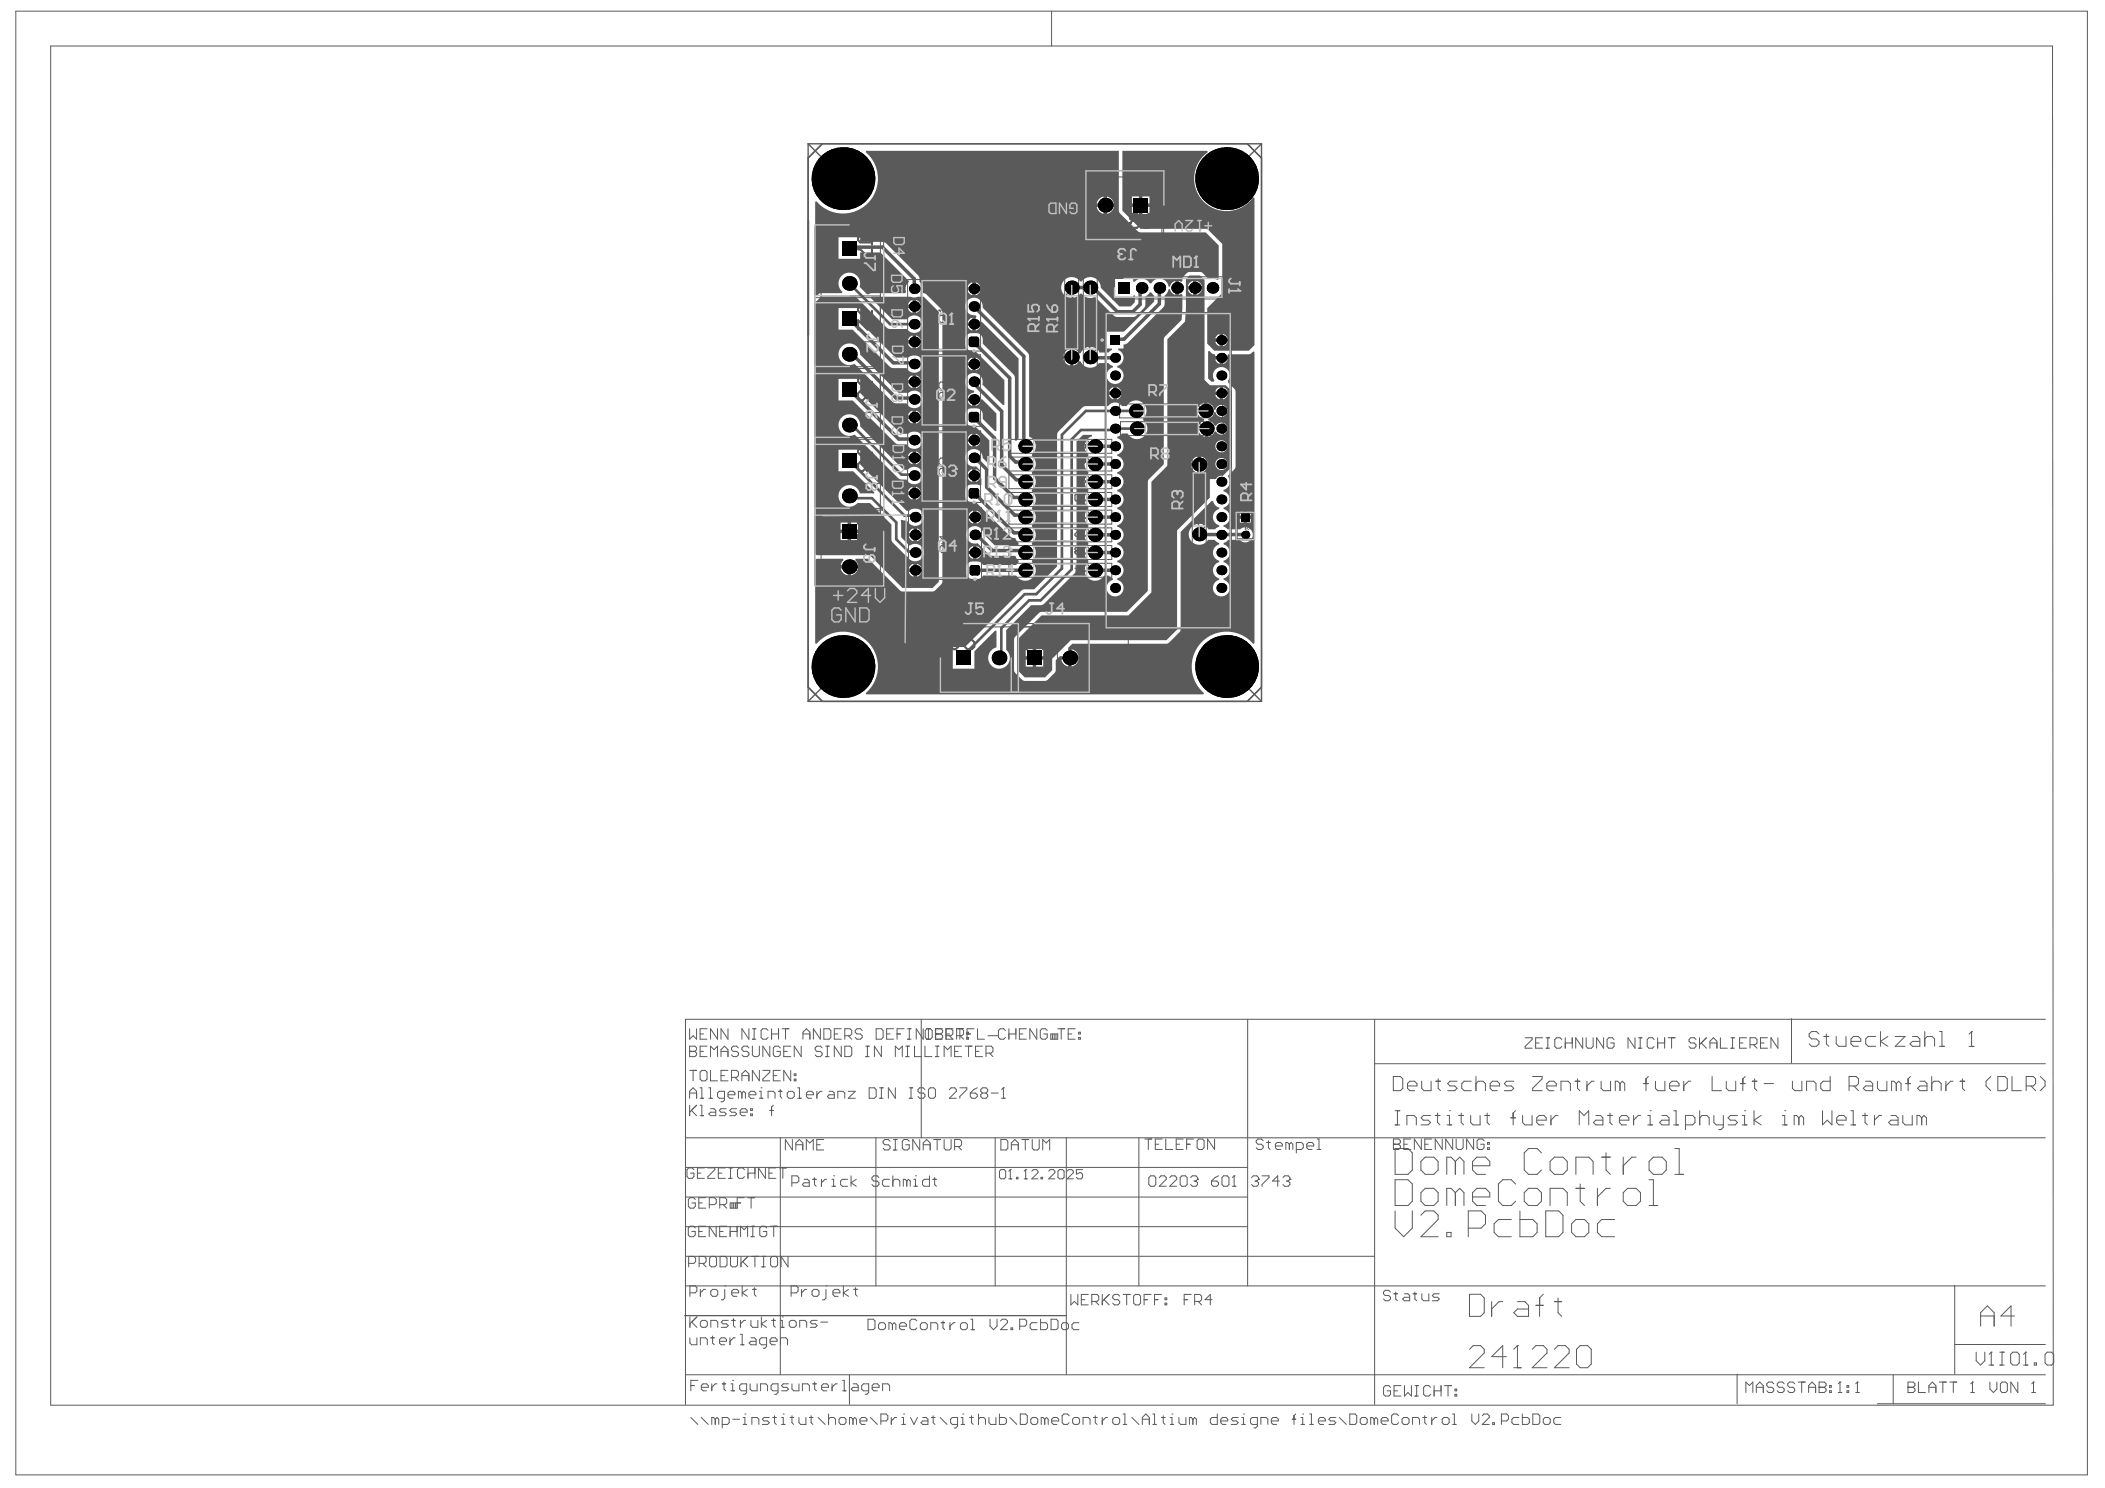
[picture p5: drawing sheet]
<svg xmlns="http://www.w3.org/2000/svg" width="297mm" height="210mm" viewBox="0 0 297 210" stroke-linecap="round" stroke-linejoin="round" font-family="sans-serif">
<g fill="none" stroke="#5a5a5a" stroke-width=".15">
<path d="M132.5 43.8h.1M132.5 44.7l.2-.2h1l.3 .2v.5l-.3 .3h-1l-.2-.3zM132.5 55.6l.2-.2h1l.3 .2v.5l-.3 .2h-1l-.2-.2zM132.5 43.8h1.5M132.5 43.8l.2 .2M134 53.9v1l-1-1h-.3l-.2 .2v.5l.2 .3M134 43.5v.5M134 55.4l-.5 .4M134 44.5l-.5 .5M132.5 66.3l.2-.2h1l.3 .2v.5l-.3 .3h-1l-.2-.3zM132.6 77.2l.3-.2h1l.2 .2v.5l-.2 .2h-1l-.3-.2zM133 64.6h.1"/>
<path d="M133 64.6h-.3l-.2 .3v.5l.2 .2M133 64.6l.2 .3M133.2 64.9l.3-.3h.2l.3 .3v.5l-.3 .2M133.2 64.9v.2M133.4 75.5v1l-.8-.8h1.5M134 66.1l-.5 .5M134.1 77l-.5 .4"/>
</g>
<g fill="none" stroke="#5a5a5a" stroke-width=".14">
<path d="M115 32h9.7v50.5h-9.7zM115.9 31.8h8.3v56.4h-8.3zM128.1 39.4h10.3v10.1h-10.3zM130 39.7h6.5v9.6h-6.5zM147.7 25h16.5v8.3h-16.5zM150.2 38.2h2v14.5h-2zM152.9 38.3h1.9v14.5h-1.9zM153.4 24.1h10.6v9.7h-10.6zM157 39h15.7v3.2h-15.7zM157.3 39.3h15.1v2.6h-15.1zM115 52h9.7M115 52.6h9.7"/>
<path d="M115 42h9.7M115 42.6h9.7M115.9 51.7h8.3M115.9 58.2h8.3M115.9 41.7h8.3M115.9 48.2h8.3M128.1 50.1h10.3v10h-10.3zM130 50.3h6.5v9.6h-6.5zM132.7 55.1h1M132.7 44.5h1M133.2 44v1M133.2 54.6v1"/>
<path d="M158 57h14.5v1.9h-14.5zM158.1 59.5h14.5v1.9h-14.5zM115 62.6h9.7M115 72h9.7M115 72.6h9.7M115 62h9.7M115.9 68.2h8.3M115.9 71.7h8.3M115.9 78.2h8.3M115.9 61.7h8.3M128.1 60.8h10.3v10.1h-10.3zM128.2 71.7h10.3v10h-10.3z"/>
<path d="M130 61h6.5v9.6h-6.5zM130.1 71.9h6.5v9.6h-6.5zM132.7 65.8h1M132.9 76.7h.9M133.2 65.3v1M133.3 76.2v1M142.4 72h14.5v1.9h-14.5zM142.4 62h14.5v1.9h-14.5zM142.4 64.5h14.5v1.9h-14.5zM142.4 67h14.5v1.9h-14.5zM142.4 69.5h14.5v1.9h-14.5zM142.4 74.5h14.5v1.9h-14.5z"/>
<path d="M142.4 77h14.5v1.9h-14.5zM142.4 79.5h14.5v1.9h-14.5zM164.4 66.4h.9M164.8 65.9v1M168.2 63.2h2v14.5h-2zM175.2 74.2h1M175.7 73.7v1M132.7 88.4h26.5v8.4h-26.5zM133 88h20.6v9.7h-20.6zM142.7 88.4v8.4M143 88v9.7M143.6 88v9.7"/>
<path d="M149.2 88.4v8.4"/>
<circle cx="135.5" cy="58.9" r=".49"/>
<circle cx="135.5" cy="48.3" r=".49"/>
<circle cx="135.5" cy="69.6" r=".49"/>
<circle cx="135.6" cy="80.5" r=".49"/>
</g>
<g fill="none" stroke="#5a5a5a" stroke-width=".3">
<path d="M121.1 35.2h.3l1.3 1.3h.3v-1.3M121.4 33.2l-.3 .3v.4l.3 .3h1.6M123 33.9v.6M159.5 31.5h.1M159.5 31.5v.3l.3 .3h.6l.4-.3M159.8 31.2l-.3 .3M159.8 31.2h.3M160.8 30.5l-.4-.3h-.6l-.3 .3v.3l.3 .4M161.4 32.1h.7M162.7 30.5l-.3-.3h-.3l-.3 .3v1.6M121.1 55.5l.3-.3h.7v.9l-.4 .4h-.3l-.3-.4zM121.4 53.2l-.3 .3v.4l.3 .3h1.6"/>
<path d="M121.4 43.2l-.3 .3v.4l.3 .3h1.6M122.1 55.2l.6 .6 .3 .7M122.7 45.2l.3 .3v.7l-.3 .3h-.3l-1.3-1.3v1.3M123 43.9v.6M123 53.9v.6M121.4 75.1l-.3 .4v.6l.3 .4h1.3l.3-.4v-.6l-.3-.4h-.3l-.3 .4v1M121.4 63.2l-.3 .3v.3l.3 .4h1.6M121.4 73.2l-.3 .3v.3l.3 .4h1.6M122.1 65.5l.3-.3h.3l.3 .3v.6l-.3 .4h-.3l-.3-.4M122.1 65.5l-.4-.3h-.3l-.3 .3v.6l.3 .4h.3l.4-.4M122.1 65.5v.6M123 63.8v.7"/>
<path d="M123 73.8v.7M134.9 89.6h.6M135.2 89.6v1.6l-.3 .4h-.4l-.3-.4M137.5 89.6h-1.3v1l.6-.3h.4l.3 .3v.6l-.3 .4h-.7l-.3-.4M144.9 89.6h.6M145.2 89.6v1.6l-.3 .4h-.4l-.3-.4M147.5 90.6h-1.3l1-1v2"/>
</g>
<path d="M156 44.1h17.7v44.6h-17.7zM156.1 44.2h17.5v44.4h-17.5zM174.4 72.3h2.6v3.8h-2.6zM174.5 72.4h2.4v3.6h-2.4z" fill="none" stroke="#5a5a5a" stroke-width=".2"/>
<g fill="none" stroke="#5a5a5a" stroke-width=".17">
<path d="M150.5 40.9h.9v.5l-.1 .2h-.3l-.2-.2v-.5M150.5 41.9v.3M150.5 42.1h.9M150.6 42.7l-.1 .2v.3l.1 .2h.4l.1-.2-.1-.5h.4v.7M150.8 41.3l-.3 .3M151.3 41.9l.1 .2M151.4 42.1h.1M153.6 48.9h.1M153.6 48.9l.2 .1M153.6 48.9h1M153.6 47.6l.5 .6M154.1 47.7l.2-.1h.2l.1 .1v.4l-.1 .1h-.4z"/>
<path d="M154.3 50v-.5l-.2-.1h-.3l-.2 .1v.5h1M154.6 49.4l-.3 .3M154.6 48.7v.3"/>
</g>
<g fill="#5a5a5a">
<path d="M164.8 66h.1l.2 .5 .2-.5h.1v.6h-.1v-.5l-.1 .5-.3-.5v.5h-.1z"/>
<path d="M166.2 66.1l.3-.1v.6h-.1v-.5l-.1 .1z"/>
<path d="M176.1 74.3v.3h.1l.1-.3zM175.7 74.2h.6v.3a.18 .18 0 0 1-.1 .2 .18 .18 0 0 1-.2-.2l-.3 .3 .3-.4v-.1h-.3z"/>
<path d="M175.9 74.9v.2h.3zM175.9 74.8l.4 .3h-.4v.1l-.2-.1h.2z"/>
<path d="M165.6 66v.5h.3l.1-.4zM165.6 66h.4l.1 .4-.1 .2h-.4z"/>
</g>
<g fill="none" stroke="#5a5a5a" stroke-width=".17">
<path d="M168.8 57.2v.2l-.7 .6v.2h.7M169.1 57.2l.4 .3M169.2 59.7l.4 .3M169.8 57.2v1h-.5l-.2-.2v-.3l.2-.2h.5M169.9 59.7v1h-.5l-.2-.2v-.3l.2-.2h.5M151.7 77.8h.1M151.7 77.8v.2l.2 .2h.3l.2-.2M151.7 69.9l.2-.2h.3l.2 .2v.6l-.2 .2h-.3l-.2-.2zM151.7 74.7h.7l-.7 .6v.2l.2 .2h.3l.2-.2M151.9 79.7v1l.5-.5h-.7M151.9 77.7l-.2 .1M151.9 77.7h.1"/>
<path d="M152 72.2h.4M152.2 73.2h.1M152.2 72.2v1M152.4 77.3l-.2-.1h-.3l-.2 .1v.2l.2 .2M152.4 73l-.2 .2M152.5 64.9l.2-.2h.3l.2 .2v.3h-.5l-.2-.2zM152.8 79.7h.4M152.8 77.2h.4M152.8 74.7h.4M152.8 72.2h.4M152.8 69.7h.4M153 78.2h.1"/>
<path d="M153 75.7h.1M153 73.2h.1M153 70.7h.1M153 69.7v1M153 72.2v1M153 74.7v1M153 77.2v1M153 79.7v1M153.2 73l-.2 .2M153.2 78l-.2 .2M153.2 75.5l-.2 .2M153.2 70.5l-.2 .2"/>
<path d="M153.2 67.4l-.2-.2h-.3l-.2 .2v.6l.2 .2h.3l.2-.2v-.2l-.2-.1h-.5M153.2 62.4l-.2-.2h-.3l-.2 .2v.3l.2 .2 .5-.2v.5h-.7M153.2 65.2l-.7 .5M153.5 79.7l.3 .3M153.5 77.2l.3 .3M153.5 74.7l.3 .3M153.5 72.2l.3 .3M153.5 69.7l.3 .3M153.5 67.2l.3 .3M153.5 64.7l.3 .3M153.5 62.2l.3 .3M154.2 72.2v1h-.5l-.2-.2v-.3l.2-.2h.5"/>
<path d="M154.2 74.7v1h-.5l-.2-.2v-.3l.2-.2h.5M154.2 62.2v1h-.5l-.2-.2v-.3l.2-.2h.5M154.2 64.7v1h-.5l-.2-.2v-.3l.2-.2h.5M154.2 67.2v1h-.5l-.2-.2v-.3l.2-.2h.5M154.2 69.7v1h-.5l-.2-.2v-.3l.2-.2h.5M154.2 77.2v1h-.5l-.2-.2v-.3l.2-.2h.5M154.2 79.7v1h-.5l-.2-.2v-.3l.2-.2h.5M168.4 60.2l-.1 .2v.1l.1 .2h.4l.1-.2v-.1l-.1-.2M168.4 60.2l-.1-.2v-.1l.1-.2h.4l.1 .2v.1l-.1 .2M168.4 60.2h.4M169.3 73.4h.1M169.3 73.4h-.1l-.2 .1v.4l.2 .1"/>
<path d="M169.3 73.4l.2 .1M169.5 73.5l.2-.1h.1l.2 .1v.4l-.2 .1M169.5 73.5v.2M169.7 75v-.5l-.2-.2h-.3l-.2 .2v.5h1M170 74.3l-.3 .4M153 80.7h.1M153.2 80.5l-.2 .2"/>
</g>
<g fill="none" stroke="#5a5a5a" stroke-width=".2">
<path d="M114 20.3v78.6M114 20.3h64M114 20.3l7.4 7.4M114.1 31.1l-.1 16.2M116 20.3l-2 2M176 20.3l2 2M178 20.3v78.6M178 20.3l-7.4 7.4M114 98.9h64M114 96.9l2 2M121.4 91.6l-7.4 7.3M170.6 91.6l7.4 7.3"/>
<path d="M178 96.9l-2 2"/>
</g>
<g fill="none" stroke="#5a5a5a" stroke-width=".14">
<path d="M2.2 1.6h292.4v206.5h-292.4zM7.2 6.5h282.4l.1 191.7h-282.5zM148.4 1.6v4.9M97.3 148.3h.1M97.3 145.1v1.5l.5-.5 .5 .5v-1.5M97.3 147.6h.8l.2 .2v.3l-.2 .2 .2 .3v.2l-.2 .2h-.8zM97.3 154.9v-1l.5-.4 .5 .4v1M97.3 155.9v1.5M97.3 154.2h1M97.3 151h1M97.3 148.3h.8M97.6 156.6l.7 .8"/>
<path d="M97.8 151v1.5M98.3 155.9l-1 1M98.8 157.4h.5M98.8 153.5h.2v1.4M98.8 155.9h.2v1.5M98.8 154.9h.5M98.8 151.2l.2-.2h.5l.3 .2v1l-.3 .3h-.5l-.2-.3zM98.8 148.3h.5M98.8 145.9h.5M99.8 145.1h-1v1.5h1M99.8 147.6h-1v1.4h1M100 154.9h.5"/>
<path d="M100 153.5h.3v1.4M100.3 156.4h.5l.2 .2v.8h-.7l-.3-.3 .3-.2h.7M100.3 149v-1.4l.5 .5 .5-.5v1.4M100.3 151v1.5h1M101.3 145.1v1.5l-1-1.5v1.5M101.7 149v-.9l.5-.5 .5 .5v.9M101.7 151.7h.5M101.7 148.3h1M102.2 154.9h-.7l-.2-.2v-.5l.2-.3h.7v1.3l-.2 .2h-.3M102.5 156.4h-.8l-.2 .2 .2 .3h.5l.3 .2-.3 .3h-.7M102.7 154.4h1v-.2l-.2-.3h-.5l-.3 .3v.5l.3 .2h.5M102.7 145.1v1.5l-1-1.5v1.5"/>
<path d="M102.7 151h-1v1.5h1M103.2 152h.8l.2-.3v-.5l-.2-.2h-.8v1.5M103.7 152l.5 .5M104 156.4h-.8l-.2 .2 .2 .3h.5l.3 .2-.3 .3h-.7M104.2 147.8l-.2-.2h-.5l-.3 .2v.3l.3 .2h.5l.2 .3v.2l-.2 .2h-.5l-.3-.2M104.4 156.9h1v-.3l-.2-.2h-.5l-.3 .2v.5l.3 .3h.5M104.7 154.2l.2-.3 .3 .3v.7M104.7 154.2l-.3-.3h-.2v1M104.7 152.5v-1l.5-.5 .5 .5v1M104.7 154.2v.7M104.7 151.7h1M105.7 154.4h1v-.2l-.3-.3h-.5l-.2 .3v.5l.2 .2h.5"/>
<path d="M105.7 145.1v1.5l-1-1.5v1.5M105.7 147.8l-.3-.2h-.5l-.2 .2v.3l.2 .2h.5l.3 .3v.2l-.3 .2h-.5l-.2-.2M105.9 157.1h.3v.3h-.3zM105.9 156.4h.3v.2h-.3zM106.2 147.6v1.2l.2 .2h.5l.3-.2v-1.2M106.2 145.1h.5M106.2 146.6h.5M106.4 145.1v1.5M107.2 151v1.5l-1-1.5v1.5M107.2 154.9h.4M107.2 153.9h.2v1M107.4 153.5h.1"/>
<path d="M107.6 151h1v.2l-1 1v.3h1M108.4 154.9v-1h.7l.3 .3v.7M108.4 145.4l-.3-.3h-.5l-.2 .3v.9l.2 .3h.5l.3-.3M108.6 156.6h.5M108.6 147.6v1.4l-1-1.4v1.4M108.9 145.1v1.5M108.9 145.9h1M109.1 155.9l-.2 .3v1.2M109.1 151.7h.5M109.9 153.9h.5M109.9 145.1v1.5M110.1 147.8l-.2-.2h-.5l-.3 .2v1l.3 .2h.5l.2-.2v-.5h-.5"/>
<path d="M110.1 153.7v1l.3 .2M110.1 151h-1v1.5h1M110.4 145.1h.9M110.6 148.3h.5M110.8 145.1v1.5M111.1 154.2l.2-.3h.5l.3 .3v.5l-.3 .2h-.5l-.2-.2zM111.6 147.6h-1v1.4h1M111.6 151v1.5l-1-1.5v1.5M112.1 151.5h.2v.2h-.2zM112.1 152.2h.2v.3h-.2zM112.6 154.9h.5M112.6 153.5h.2v1.4"/>
<path d="M113.1 147.6v1.4l-1-1.4v1.4M113.3 145.9h1M113.3 146.6v-1l.5-.5 .5 .5v1M113.8 154.4h1v-.2l-.3-.3h-.5l-.2 .3v.5l.2 .2h.5M115.3 153.9v1M115.8 145.1v1.5l-1-1.5v1.5M116 153.9h-.2l-.5 .5M116 147.8l-.2-.2h-.5l-.3 .2v.3l.3 .2h.5l.2 .3v.2l-.2 .2h-.5l-.3-.2M116.3 145.1h.7l.2 .3v.9l-.2 .3h-.7zM116.5 149h.5M116.5 147.6h.5M116.7 147.6v1.4"/>
<path d="M117 153.9h.5l.2 .3v.7h-.7l-.3-.2 .3-.3h.7M117.7 145.9h.5M118.2 154.9v-1h.8l.2 .3v.7M118.7 145.1h-1v1.5h1M118.7 147.6v1.4l-1-1.4v1.4M119.2 146.1h.7l.3-.2v-.5l-.3-.3h-.7v1.5M119.2 147.6h.7l.3 .2v1l-.3 .2h-.7zM119.7 153.9h1l-1 1h1M119.7 146.1l.5 .5M121.7 145.4l-.3-.3h-.5l-.2 .3v.2l.2 .3h.5l.3 .2v.2l-.3 .3h-.5l-.2-.3M122.2 149h.5M122.2 147.6h.5"/>
<path d="M122.4 147.6v1.4M122.7 153.5h.7l.2 .2v1l-.2 .2h-.7zM123.6 145.1h.8l.2 .3v.9l-.2 .3h-.8zM124.1 154.9h.5M124.1 153.5h.5M124.4 147.6v1.4l-1-1.4v1.4M124.4 153.5v1.4M125.1 145.9h.5M126.1 145.1h-1v1.5h1M126.3 153.5v1.4l-.9-1.4v1.4M126.3 149v-1.4l.5 .5 .5-.5v1.4M126.6 145.9h.5"/>
<path d="M127.6 145.1h-1v1.5M127.8 149h.5M127.8 147.6h.5M128.1 147.6v1.4M128.1 145.1h.5M128.1 146.6h.5M128.3 154.9h.5M128.3 153.5h.5M128.3 145.1v1.5M128.6 153.5v1.4M129 147.6v1.4h1M130 143.8v16.7"/>
<path d="M130.3 145.1v1.5l-1-1.5v1.5M130.5 153.7l-.2-.2h-.5l-.3 .2v.2l.3 .3h.5l.2 .2v.3l-.2 .2h-.5l-.3-.2M130.5 147.6v1.4h1M130.8 145.1h.5l.2 .3v.9l-.2 .3h-.5M130.8 145.1l-.2 .3v.9l.2 .3M131 153.7l.3-.2h.5l.2 .2v1l-.2 .2h-.5l-.3-.2zM131 145.1v1.5M132 149h.5M132 147.6h.5M132 145.9h.5M132 145.9h.1M132 145.1v1.5"/>
<path d="M132 145.9h.8M132.2 147.6v1.4M132.8 145.1l.2 .3v.2l-.2 .3M132.8 145.9l.2 .2v.2l-.2 .3M133 145.1h-1v1.5h1M133.2 149v-1.4l.5 .5 .5-.5v1.4M133.5 145.1v1.5h1M133.5 145.9h.5M134 153.7l.2-.2h.5l.2 .2v.2l-.9 1h.9M134 146.1l.5 .5M134.2 145.1l.3 .3v.5l-.3 .2h-.7M134.5 145.1h-1v1.5"/>
<path d="M134.7 148.3h.5M134.9 145.1h1M135 145.1v1.5M135.4 153.5h1v.2l-1 1v.2M135.4 145.1v1.5M135.5 146.1l.5 .5M135.7 147.6h-1v1.4h1M135.7 145.1l.3 .3v.5l-.3 .2h-.7M136.2 147.6h1M136.4 145.6h.3v.3h-.3zM136.4 146.3h.3v.3h-.3zM136.5 145.9h.5"/>
<path d="M136.7 147.6v1.4M136.9 154.2h.8l.2 .2v.3l-.2 .2h-.5l-.3-.2zM137.4 145.1h-.9v1.5M137.7 148.3h.4M137.9 153.5l-.5 .2-.5 .5M137.9 145.1v1.5h1M138.6 154.2h.5M138.6 154.2l-.2 .2v.3l.2 .2h.5l.3-.2v-.3l-.3-.2M138.6 154.2l-.2-.3v-.2l.2-.2h.5l.3 .2v.2l-.3 .3M138.6 147.6h-.9v1.4h.9M139.1 148.6h.8l.2-.3v-.5l-.2-.2h-.8v1.4M139.4 146.1h1.5"/>
<path d="M139.6 148.6l.5 .4M139.9 154.2h1M141.3 154.9h.5M141.6 153.5h.1M141.6 153.5v1.4M141.6 153.5l-.3 .2M141.9 145.4l-.3-.3h-.5l-.2 .3v.9l.2 .3h.5l.3-.3M142.4 145.9h1M142.4 145.1v1.5M143.4 145.1v1.5M143.8 145.9h.5M144.8 145.1h-1v1.5h1"/>
<path d="M146.3 145.1v1.5l-1-1.5v1.5M147.8 145.4l-.3-.3h-.5l-.2 .3v.9l.2 .3h.5l.3-.3v-.4h-.5M148.3 145.9h1v.7h-1zM148.5 145.9v.7M148.8 145.9v.7M149 145.9v.7M149.3 145.1h.9M149.7 145.1v1.5M150.7 145.9h.5M151.7 145.1h-1v1.5h1M152.2 146.3h.3v.3h-.3zM152.2 145.6h.3v.3h-.3z"/>
<path d="M176.1 143.8v37.6M194 150.1h94.6M194 143.8v54.3M196.6 151.9h1l.3 .3v1.3l-.3 .4h-1zM196.9 156.7h.6M196.9 158.7h.6M197.2 156.7v2M198.5 158.7v-1.3h1l.4 .3v1M198.6 153.2h1.3v-.3l-.3-.4h-.7l-.3 .4v.6l.3 .4h.7M200.6 152.5v1l.3 .4h1v-1.4M201.9 157.4h-1l-.4 .3 .4 .3h.6l.4 .3-.4 .4h-1M202.5 157.4h.7"/>
<path d="M202.6 152.5h.7M202.9 157v1.3l.3 .4M202.9 152.2v1.3l.4 .4M204.2 158.7h.7M204.2 157.4h.3v1.3M204.5 156.7h.1M205.6 152.5h-1l-.3 .4 .3 .3h.7l.3 .3-.3 .4h-1M205.9 157.4h.6M206.2 157v1.3l.3 .4M207.5 157.4v.9l.4 .4h1v-1.3M207.6 152.5h-1l-.3 .4v.6l.3 .4h1M208.3 152.9l.3-.4h.7l.3 .4v1"/>
<path d="M208.3 151.9v2M209.5 157.4h.7M209.9 157v1.3l.3 .4M210.3 153.2h1.3v-.3l-.3-.4h-.7l-.3 .4v.6l.3 .4h.7M213.2 157.7h.7M213.6 152.5h-1l-.3 .4 .3 .3h.7l.3 .3-.3 .4h-1M213.9 156.7l-.4 .3v1.7M214.9 157.4v.9l.3 .4h1v-1.3M215.2 146.4h1v.2l-1 1v.3h1M216.3 151.9h1.3v.3l-1.3 1.3v.4h1.3M216.7 147.1h.5M216.9 158h1.3v-.3l-.3-.3h-.7l-.3 .3v.6l.3 .4h.7"/>
<path d="M217.7 146.4h-1v1.5h1M218.2 146.4h.5M218.2 147.9h.5M218.3 153.2h1.3v-.3l-.3-.4h-.7l-.3 .4v.6l.3 .4h.7M218.4 146.4v1.5M218.9 157.4v1.3M219.9 157.4h-.4l-.6 .6M220.3 153.9v-1.4h1l.3 .4v1M220.4 146.6l-.3-.2h-.5l-.2 .2v1l.2 .3h.5l.3-.3M220.9 147.1h1M220.9 146.4v1.5M221.9 146.4v1.5"/>
<path d="M222.3 152.5h.6M222.6 152.2v1.3l.3 .4M222.9 158.7v-2l.6 .7 .7-.7v2M223.3 146.4v1.5l-.9-1.5v1.5M223.8 146.4v1.2l.3 .3h.5l.2-.3v-1.2M223.9 152.5v1.4M224.9 152.5h-.3l-.7 .7M225.2 157.4h.7l.3 .3v1h-1l-.3-.4 .3-.3h1M225.9 152.5v1l.4 .4h1v-1.4M226.3 146.4v1.5l-1-1.5v1.5M226.9 157.4h.6M227.2 157v1.3l.3 .4"/>
<path d="M227.8 146.6l-.3-.2h-.5l-.2 .2v1l.2 .3h.5l.3-.3v-.5h-.5M228.5 158h1.4v-.3l-.4-.3h-.6l-.4 .3v.6l.4 .4h.6M228.6 152.9l-.3-.4h-.4v1.4M228.6 152.9v1M228.6 152.9l.3-.4 .4 .4v1M230.5 157.4v1.3M230.7 146.4v1.5l-1-1.5v1.5M231.2 146.4h.5M231.2 147.9h.5M231.5 146.4v1.5M231.5 157.4h-.3l-.7 .6M231.9 152.9h.7"/>
<path d="M232.5 158.7h.7M232.5 157.4h.4v1.3M232.6 151.9l-.3 .3v1.7M232.9 156.7h.1M233.4 146.6l-.2-.2h-.5l-.3 .2v1l.3 .3h.5l.2-.3M233.6 152.5v1l.3 .4h1v-1.4M233.9 147.1h1M233.9 146.4v1.5M234.5 157.4h.7l.3 .3v1h-1l-.3-.4 .3-.3h1M234.9 146.4v1.5M235.4 146.4h1M235.6 153.2h1.3v-.3l-.3-.4h-.7l-.3 .4v.6l.3 .4h.7"/>
<path d="M235.9 146.4v1.5M236.2 156.7h.3v2M236.2 158.7h.6M237.6 152.5v1.4M237.8 158.7h1l.4-.4v-.6l-.4-.3h-1v1.9M238.6 152.5h-.3l-.7 .7M239.3 146.6l-.2-.2h-.5l-.3 .2v.3l.3 .2h.5l.2 .3v.2l-.2 .3h-.5l-.3-.3M239.8 146.4v1.5M239.8 157.7l.4-.3h.6l.4 .3v1M239.8 156.7v2M240.1 147.1l.7 .8M240.8 146.4l-1 1"/>
<path d="M241.3 147.1h1M241.3 147.9v-1l.5-.5 .5 .5v1M241.6 151.9v2h1.3M241.8 157.4v.9l.4 .4h1M242.8 146.4v1.5h1M243.2 157.4v1.6l-.4 .3h-.3M243.6 152.5v1l.3 .4h1v-1.4M244.2 146.4h.5M244.2 147.9h.5M244.5 146.4v1.5M245.2 157.4h-1l-.4 .3 .4 .3h.6l.4 .3-.4 .4h-1M245.5 147.1h.5"/>
<path d="M245.6 152.9h.7M245.8 158.7h.7M245.8 157.4h.4v1.3M246.2 156.7h.1M246.3 151.9l-.4 .3v1.7M246.5 146.4h-1v1.5h1M246.9 147.4h.8l.2-.3v-.5l-.2-.2h-.8v1.5M247.3 152.5h.6M247.4 147.4l.5 .5M247.5 156.7v2M247.6 152.2v1.3l.3 .4M248.4 147.1h.5"/>
<path d="M248.5 157.4l-1 .6 1 .7M248.9 152.9h1.4M249.4 146.4h-1v1.5h1M250.9 146.4v1.5l-1-1.5v1.5M251.5 158.7h.7M251.5 157.4h.3v1.3M251.8 156.7h.1M252.8 143.7v6.3M252.9 152.5v1l.4 .4h1v-1.4M253.8 157.7l-.3-.3h-.3v1.3M253.8 157.7v1M253.8 157.7l.4-.3 .3 .3v1"/>
<path d="M254.9 153.9v-1.4h1l.4 .4v1M256.7 145.9l-.4-.4h-.7l-.3 .4v.3l.3 .4h.7l.4 .3v.3l-.4 .4h-.7l-.3-.4M257.2 156.7v2l.6-.7 .7 .7v-2M257.4 146.2h.7M257.7 145.9v1.3l.4 .4M258.3 151.9v2h-1l-.4-.4v-.6l.4-.4h1M259.1 146.2v1l.4 .4h1v-1.4M259.2 158h1.3v-.3l-.3-.3h-.7l-.3 .3v.6l.3 .4h.7M260.9 153.2h1l.4-.3v-.7l-.4-.3h-1v2M261.2 156.7h.3v2M261.2 158.7h.6M261.2 146.9h1.4v-.3l-.4-.4h-.7l-.3 .4v.6l.3 .4h.7"/>
<path d="M261.6 153.2l.7 .7M262.8 157.4h.7M263.2 157v1.3l.3 .4M263.3 152.5h.6l.4 .4v1h-1l-.4-.4 .4-.3h1M264.5 157.4v1.3M264.7 146.2h-1.1l-.3 .4v.6l.3 .4h1.1M264.9 152.5v1l.4 .4h1v-1.4M265.4 145.5v2.1M265.5 157.4h-.3l-.7 .6M266.4 146.2l-1 .7 1 .7M266.8 157.4h.7l.3 .3v1h-1l-.3-.4 .3-.3h1M267.4 146.2h1.4l-1.4 1.4h1.4"/>
<path d="M267.6 152.9l-.3-.4h-.4v1.4M267.6 152.9v1M267.6 152.9l.3-.4 .4 .4v1M268.5 157.4v.9l.3 .4h1v-1.3M268.9 152.9h.7M269.6 151.9l-.3 .3v1.7M269.9 146.2h.7l.3 .4v1h-1l-.4-.4 .4-.3h1M270.9 152.5h.7l.3 .4v1h-1l-.3-.4 .3-.3h1M271.2 157.7l-.4-.3h-.3v1.3M271.2 157.7v1M271.2 157.7l.3-.3 .3 .3v1M271.6 146.6l.4-.4h.6l.4 .4v1"/>
<path d="M271.6 145.5v2.1M272.6 152.9l.3-.4h.7l.3 .4v1M272.6 151.9v2M273.7 145.5h.3v2.1M273.7 147.6h.7M274.6 152.5v1.4M275.6 152.5h-.3l-.7 .7M276.6 152.5h.7M276.9 152.2v1.3l.4 .4M277.9 147.6h.7M278.2 145.5h.1M278.2 145.5v2.1"/>
<path d="M278.2 145.5l-.3 .4M280.9 151.9l-.6 .6v.7l.6 .7M281.9 151.9h1l.4 .3v1.3l-.4 .4h-1zM283.9 151.9v2h1.4M285.9 153.2h1l.3-.3v-.7l-.3-.3h-1v2M286.6 153.2l.6 .7M287.9 151.9l.7 .6v.7l-.7 .7M288.6 143.8h-191.9v54.3M96.7 164.7h79.4M96.7 168.9h79.4M96.7 173h79.4M96.7 177.2h97.3"/>
<path d="M96.7 160.5h191.9M97.2 178.2h.7l.3-.2v-.5l-.3-.3h-.7v1.5M97.9 165l-.2-.3h-.5l-.3 .3v1l.3 .2h.5l.2-.2v-.5h-.5M98.1 173.2l-.2-.2h-.5l-.3 .2v1l.3 .2h.5l.2-.2v-.5h-.5M98.1 169.2l-.2-.2h-.5l-.3 .2v1l.3 .2h.5l.2-.2v-.5h-.5M98.4 165.5h.5M98.6 173.7h.5M98.6 169.7h.5M98.7 178.2h.7l.2-.2v-.5l-.2-.3h-.7v1.5M99.1 178.2l.5 .5M99.4 164.7h-1v1.5h1M99.6 173h-1v1.4h1"/>
<path d="M99.6 169h-1v1.4h1M99.9 164.7h1v.3l-1 1v.2h1M100.1 169.9h.7l.3-.2v-.5l-.3-.2h-.7v1.4M100.1 177.5l.3-.3h.5l.2 .3v1l-.2 .2h-.5l-.3-.2zM101.1 173v1.4l-1-1.4v1.4M101.4 165.5h.5M101.6 173.7h.4M101.6 169.9h.7l.2-.2v-.5l-.2-.2h-.7v1.4M101.6 177.2h.7l.3 .3v1l-.3 .2h-.7zM102.1 169.9l.4 .5M102.4 164.7h-1v1.5h1M102.5 173h-.9v1.4h.9"/>
<path d="M102.8 164.7h.5M102.8 166.2h.5M103 173v1.4M103 173.7h1M103.1 177.2v1.3l.2 .2h.5l.3-.2v-1.3M103.1 164.7v1.5M103.3 169.7v.7M103.5 169.7v.7M103.8 169.7v.7M104 173v1.4M104.5 174.4v-1.4l.5 .5 .5-.5v1.4M104.6 177.2v1.5"/>
<path d="M104.8 178l.7 .7M105 169h-1v1.4h-1v-.7h1.5M105.1 165l-.3-.3h-.5l-.2 .3v1l.2 .2h.5l.3-.2M105.5 169h1M105.5 177.2l-.9 1M105.5 165.5h1M105.5 164.7v1.5M106 173h.5M106 174.4h.5M106 169v1.4M106 177.2h1M106.2 173v1.4"/>
<path d="M106.5 177.2v1.5M106.5 164.7v1.5M107.5 177.2h.5M107.5 178.7h.5M107.8 177.2v1.5M108 164.7v1.5l-1-1.5v1.5M108.2 173.2l-.3-.2h-.4l-.3 .2v1l.3 .2h.4l.3-.2v-.5h-.5M108.5 165.5h.5M108.7 173h1M108.7 177.5l.3-.3h.5l.2 .3v1l-.2 .2h-.5l-.3-.2zM109.2 173v1.4M109.5 164.7h-1v1.5h1"/>
<path d="M110 164.7h1M110.1 160.5v33.4M110.5 164.7v1.5M111.2 177.2v1.5l-1-1.5v1.5M111.7 166.8h.8l.2-.2v-.5l-.2-.2h-.8v1.4M111.8 160.7v1.5l-1-1.5v1.5M112.3 162.2v-1l.5-.5 .5 .5v1M112.3 161.5h1M113.5 166.4h.4l.3 .2v.7h-.7l-.3-.2 .3-.3h.7M113.8 162.2v-1.5l.5 .5 .5-.5v1.5M114.7 166.4h.5M114.9 166.1v1l.3 .2"/>
<path d="M115.3 161.5h.4M115.9 166.4v.9M116.2 160.7h-.9v1.5h.9M116.7 166.4h-.3l-.5 .4M117.4 167.3h.5M117.4 166.4h.2v.9M117.6 165.9h.1M119.6 166.4h-.7l-.3 .2v.5l.3 .2h.7M120.1 165.9v1.4M120.8 166.4l-.7 .4 .7 .5M123.6 160.5v20.9M124 166.1l-.2-.2h-.5l-.3 .2v.3l.3 .2h.5l.2 .2v.3l-.2 .2h-.5l-.3-.2"/>
<path d="M125.5 166.4h-.7l-.3 .2v.5l.3 .2h.7M125.6 161l-.2-.3h-.5l-.3 .3v.2l.3 .3h.5l.2 .2v.3l-.2 .2h-.5l-.3-.2M126 166.6l.2-.2h.5l.3 .2v.7M126 165.9v1.4M126.1 160.7h.5M126.1 162.2h.5M126.3 160.7v1.5M128 166.6l-.3-.2h-.2v.9M128 166.6v.7M128 166.6l.2-.2 .2 .2v.7M128.3 161l-.2-.3h-.5l-.3 .3v1l.3 .2h.5l.2-.2v-.5h-.5M128.9 167.3h.5"/>
<path d="M128.9 166.4h.3v.9M129.2 165.9h.1M129.8 160.7v1.5l-1-1.5v1.5M130.3 162.2v-1l.5-.5 .5 .5v1M130.3 161.5h1M131.2 165.9v1.4h-.8l-.2-.2v-.5l.2-.2h.8M131.6 166.4h.5M131.8 160.7h.9M131.9 166.1v1l.2 .2M132.2 160.7v1.5M133.2 160.7v1.3l.3 .2h.5l.2-.2v-1.3M134.7 161.7h.7l.3-.2v-.5l-.3-.3h-.7v1.5"/>
<path d="M135.2 161.7l.5 .5M140.4 160.5v20.9M141 165.2l.3-.2h.4l.2 .2v.9l-.2 .2h-.4l-.3-.2zM141.2 160.7h.8l.2 .3v1l-.2 .2h-.8zM142.3 166.3h.5M142.6 165h.1M142.6 165v1.3M142.6 165l-.3 .2M142.7 161.5h1M142.7 162.2v-1l.5-.5 .5 .5v1M143.4 166.1h.2v.2h-.2zM144.2 160.7h1"/>
<path d="M144.5 166.3h.4M144.7 160.7v1.5M144.7 165h.1M144.7 165v1.3M144.7 165l-.2 .2M145.6 165.2l.2-.2h.5l.2 .2v.2l-.9 .9h.9M145.7 160.7v1.3l.2 .2h.5l.2-.2v-1.3M146.9 166.1h.2v.2h-.2zM147.1 162.2v-1.5l.5 .5 .5-.5v1.5M148 165.2l.2-.2h.4l.3 .2v.2l-.9 .9h.9M149.3 165.2l.2-.2h.4l.3 .2v.9l-.3 .2h-.4l-.2-.2zM150.5 160.5v33.4"/>
<path d="M150.6 165.2l.2-.2h.4l.3 .2v.2l-.9 .9h.9M152.8 165h-.9v.6l.4-.2h.2l.3 .2v.5l-.3 .2h-.4l-.2-.2M160.7 160.5v20.9M161.5 160.7h1M162 160.7v1.4M162.1 166.1l.3-.2h.4l.3 .2v1l-.3 .2h-.4l-.3-.2zM163 161.4h.5M163.6 166.1l.2-.2h.5l.3 .2v.3l-1 .9h1M164 160.7h-1v1.4h1M164.5 160.7v1.4h1M165.1 166.1l.2-.2h.5l.2 .2v.3l-.9 .9h.9M166 161.4h.5"/>
<path d="M166.5 166.1l.3-.2h.5l.2 .2v1l-.2 .2h-.5l-.3-.2zM167 160.7h-1v1.4h1M167.5 161.4h.4M168 166.1l.3-.2h.4l.3 .2v.3M168.4 160.7h-.9v1.4M168.5 166.6h.2M168.7 166.6l.3 .2v.3l-.3 .2h-.4l-.3-.2M168.9 160.9l.3-.2h.5l.2 .2v1l-.2 .2h-.5l-.3-.2zM169 166.4h.1M169 166.4l-.3 .2M171 166.6h.7l.2 .2v.3l-.2 .2h-.5l-.2-.2zM171.4 160.7v1.4l-1-1.4v1.4"/>
<path d="M171.9 165.9l-.4 .2-.5 .5M172.4 166.1l.3-.2h.5l.2 .2v1l-.2 .2h-.5l-.3-.2zM173.9 167.3h.5M174.2 165.9h.1M174.2 165.9v1.4M174.2 165.9l-.3 .2M176.6 166.1l.3-.2h.4l.3 .2v.3M177.1 166.6h.2M177.3 166.6l.3 .2v.3l-.3 .2h-.4l-.3-.2M177.6 166.4h.1M177.6 166.4l-.3 .2M178.1 165.9h1v.2l-1 1v.2"/>
<path d="M178.3 160.9l-.3-.2h-.5l-.2 .2v.3l.2 .2h.5l.3 .3v.2l-.3 .2h-.5l-.2-.2M178.7 161.2h.5M179 160.9v1l.2 .2M180 161.7h1v-.3l-.3-.2h-.5l-.2 .2v.5l.2 .2h.5M180.5 166.6h-.9l.7-.7v1.4M181 166.1l.3-.2h.5l.2 .2v.3M181.5 166.6h.3M181.8 166.6l.2 .2v.3l-.2 .2h-.5l-.3-.2M181.9 161.4l-.2-.2h-.3v.9M181.9 161.4v.7M181.9 161.4l.3-.2 .2 .2v.7M182 166.4h.1"/>
<path d="M182 166.4l-.2 .2M182.9 162.1h.8l.2-.2v-.5l-.2-.2h-.8v1.4M184.4 161.7h1v-.3l-.3-.2h-.5l-.2 .2v.5l.2 .2h.5M185.9 160.7h.2v1.4M185.9 162.1h.5M196.6 161.4h.1M196.6 160.7h.8l.2 .2v.3l-.2 .2 .2 .3v.2l-.2 .2h-.8zM196.6 161.4h.8M196.9 162h1.8l.6 .6v2.5l-.6 .6h-1.8zM196.9 166.4h1.8l.6 .6v2.5l-.6 .6h-1.8zM196.9 170.8v2.4l1.2 1.3 1.2-1.3v-2.4M198.1 161.4h.5"/>
<path d="M199.1 160.7h-1v1.4h1M200.5 171.4l.6-.6h1.2l.6 .6v.6l-2.4 2.5h2.4M200.5 163.8l.6-.6h1.2l.6 .6v1.3l-.6 .6h-1.2l-.6-.6zM200.5 168.2l.6-.6h1.2l.6 .6v1.3l-.6 .6h-1.2l-.6-.6zM200.6 160.7v1.4l-1-1.4v1.4M201.1 161.4h.4M202 160.7h-.9v1.4h.9M203.5 160.7v1.4l-1-1.4v1.4M204.2 173.9h.6v.6h-.6zM205 160.7v1.4l-1-1.4v1.4M205.4 163.8l-.6-.6h-.6v2.5M205.4 168.2l-.6-.6h-.6v2.5"/>
<path d="M205.4 163.8v1.9M205.4 168.2v1.9M205.4 163.8l.6-.6 .6 .6v1.9M205.4 168.2l.6-.6 .6 .6v1.9M205.5 160.7v1.2l.2 .2h.5l.3-.2v-1.2M207.2 173.2h1.8l.6-.6v-1.2l-.6-.6h-1.8v3.7M207.8 164.4h2.4v-.6l-.6-.6h-1.2l-.6 .6v1.3l.6 .6h1.2M207.8 168.8h2.4v-.6l-.6-.6h-1.2l-.6 .6v1.3l.6 .6h1.2M207.9 160.7v1.4l-.9-1.4v1.4M209.4 160.9l-.2-.2h-.5l-.3 .2v1l.3 .2h.5l.2-.2v-.5h-.5M209.9 161.9h.3v.2h-.3zM209.9 161.2h.3v.2h-.3z"/>
<path d="M213.3 172h-1.9l-.6 .6v1.3l.6 .6h1.9M213.9 167l-.6-.6h-1.3l-.6 .6v2.5l.6 .6h1.3l.6-.6M214.5 170.8v3.7h1.8l.6-.6v-1.3l-.6-.6h-1.8M215.1 168.2l.6-.6h1.2l.6 .6v1.3l-.6 .6h-1.2l-.6-.6zM217.5 162.6l-.6-.6h-1.2l-.6 .6v2.5l.6 .6h1.2l.6-.6M218.1 170.8h1.8l.7 .6v2.5l-.7 .6h-1.8zM218.7 163.8l.6-.6h1.3l.6 .6v1.3l-.6 .6h-1.3l-.6-.6zM218.7 170.1v-2.5h1.9l.6 .6v1.9M221.8 172.6l.6-.6h1.2l.6 .6v1.3l-.6 .6h-1.2l-.6-.6zM222.4 165.7v-2.5h1.8l.6 .6v1.9M222.4 167.6h1.2M223 167v2.5l.6 .6"/>
<path d="M225.4 167.6v2.5M226 163.2h1.2M226.6 162.6v2.5l.6 .6M227.2 167.6h-.6l-1.2 1.2M227.8 172h-1.8l-.6 .6v1.3l.6 .6h1.8M229.1 163.2v2.5M229.1 168.2l.6-.6h1.2l.6 .6v1.3l-.6 .6h-1.2l-.6-.6zM230.9 163.2h-.6l-1.2 1.2M232.7 163.8l.6-.6h1.2l.6 .6v1.3l-.6 .6h-1.2l-.6-.6zM232.7 170.1h1.2M232.7 166.4h.6v3.7M236.3 165.7h1.3"/>
<path d="M236.3 162h.7v3.7M96.6 185.6h53.7M96.7 181.4h191.9M96.7 185.6h53.8M96.7 193.9h191.9M97.4 181.4v1.5M97.4 185.8v1.4M97.4 188.7v.8l.2 .2h.7v-1M97.5 200l1 .9M97.5 195.5h.5M97.6 186.5l.7 .7M98.1 181.4l.2 .2v.5l-.2 .3h-.7"/>
<path d="M98.3 185.8l-.9 .9M98.5 194.7h-1v1.5M98.8 181.9v1M98.8 186.5l.3-.2h.5l.2 .2v.5l-.2 .2h-.5l-.3-.2zM98.8 189.7v-1h.8l.2 .3v.7M99 200l.9 .9M99 195.7h.9v-.2l-.2-.3h-.5l-.2 .3v.4l.2 .3h.5M99.6 181.9h-.3l-.5 .5M100.3 188.7h.5M100.3 182.1l.2-.2h.5l.3 .2v.5l-.3 .3h-.5l-.2-.3zM100.3 187.2v-.9h.7l.3 .2v.7M100.4 195.2v1"/>
<path d="M100.5 188.5v1l.3 .2M101.2 195.2h-.3l-.5 .5M101.5 189.2h1v-.2l-.2-.3h-.5l-.3 .3v.5l.3 .2h.5M101.9 195.2h.5M102.2 195v.9l.2 .3M102.3 181.4h.1M102.3 181.9v1.2l-.3 .3h-.2M102.8 186.3h-.8l-.2 .2 .2 .2h.5l.3 .3-.3 .2h-.7M103 188.7v1M103.1 196.2h.5M103.1 195.2h.3v1M103.3 182.4h.9v-.3l-.2-.2h-.5l-.2 .2v.5l.2 .3h.5"/>
<path d="M103.3 186.3h.4M103.4 194.7h.1M103.5 186v1l.2 .2M103.7 188.7h-.2l-.5 .5M104.5 189.7h.5M104.5 188.2h.2v1.5M104.5 186.3v.9M104.7 181.4v1.5M104.9 200h.2v.9M105.1 199.5h.1M105.2 186.3h-.2l-.5 .4M105.4 196.2h-.8l-.2-.3v-.4l.2-.3h.8v1.2l-.3 .3h-.2"/>
<path d="M105.5 181.9l-.8 .5 .8 .5M105.9 195.2v.7l.2 .3h.7v-1M106 188.7h.5l.2 .3v.7h-.7l-.3-.2 .3-.3h.7M106 186.3v.7l.2 .2h.7v-.9M106.2 181.9h.5M106.5 181.6v1l.2 .3M107.3 196.2v-1h.8l.2 .3v.7M107.4 185.8v1.4M108.2 189.7h-.8l-.2-.2v-.5l.2-.3h.8v1.2l-.3 .3h-.2M108.2 186.3l-.8 .4 .8 .5M108.6 200h-.8l-.2 .2 .2 .2h.5l.3 .3-.3 .2h-.7M108.7 189.2h1v-.2l-.3-.3h-.5l-.2 .3v.5l.2 .2h.5"/>
<path d="M108.9 186.3h.5M109 200h.5M109.2 186v1l.2 .2M109.3 199.7v1l.2 .2M109.8 196.2h-.8l-.2-.3v-.4l.2-.3h.8v1.2l-.3 .3h-.2M110.1 189.7v-1h.8l.2 .3v.7M110.1 187.2h.5M110.1 186.3h.3v.9M110.3 200h.2v.9M110.4 185.8h.1M110.5 199.5h.1M111.3 195.2h-.8l-.2 .3 .2 .2h.5l.3 .2-.3 .3h-.7"/>
<path d="M111.4 186.5l.2-.2h.5l.3 .2v.5l-.3 .2h-.5l-.2-.2zM111.5 200h.5M111.6 181.4v1.5M111.8 195.2v.7l.2 .3h.7v-1M111.8 199.7v1l.2 .2M112.4 181.4l.2 .2v.5l-.2 .3h-.8M112.7 200v.7l.3 .2h.7v-.9M112.8 187.2v-.9h.8l.2 .2v.7M113.1 181.9v1M113.2 196.2v-1h.8l.2 .3v.7M113.8 181.9h-.2l-.5 .5M114.2 200h.5"/>
<path d="M114.5 199.7v1l.2 .2M114.6 182.1l.2-.2h.5l.3 .2v.5l-.3 .3h-.5l-.2-.3zM114.7 195.2h.5M115 195v.9l.2 .3M115.3 186.3h-.7l-.3 .2 .3 .2h.5l.2 .3-.2 .2h-.8M115.4 200l1 .9M115.8 186.5h1M115.9 195.7h1v-.2l-.2-.3h-.5l-.3 .3v.4l.3 .3h.5M116.6 181.4h.1M116.6 181.9v1.2l-.3 .3h-.2M116.9 199.5v1.4M117.4 195.2v1"/>
<path d="M117.5 182.4h1v-.3l-.2-.2h-.5l-.3 .2v.5l.3 .3h.5M118.1 195.2h-.2l-.5 .5M118.9 194.7h.2v1.5M118.9 196.2h.5M119 181.4v1.5M119.7 181.9l-.7 .5 .7 .5M119.9 193.9v4.2M120.4 195.2h.5l.2 .3v.7h-.7l-.3-.3 .3-.2h.7M120.5 181.9h.5M120.7 181.6v1l.3 .3M122.5 186.1h.7l.3 .2v1l-.3 .3h-.7zM122.6 196.2h-.8l-.2-.3v-.4l.2-.3h.8v1.2l-.3 .3h-.2"/>
<path d="M122.8 200l1 .9M123.1 195.7h1v-.2l-.3-.3h-.5l-.2 .3v.4l.2 .3h.5M124 186.8l.2-.2h.5l.2 .2v.5l-.2 .3h-.5l-.2-.3zM124.5 196.2v-1h.8l.2 .3v.7M125.8 200v.9M125.9 186.8l-.2-.2h-.3v1M125.9 186.8v.8M125.9 186.8l.3-.2 .2 .2v.8M126.5 200h-.2l-.5 .4M126.9 187.1h1v-.3l-.2-.2h-.5l-.3 .2v.5l.3 .3h.5M127.3 200h.2v.9M127.5 199.5h.1"/>
<path d="M128.5 200l.5 .9 .5-.9M129.4 186.3l-.3-.2h-.5l-.2 .2v1l.2 .3h.5l.3-.3M129.9 186.8l.2-.2h.5l.3 .2v.5l-.3 .3h-.5l-.2-.3zM130.2 200h.5l.2 .2v.7h-.7l-.2-.2 .2-.3h.7M131.3 187.6v-1h.8l.2 .2v.8M131.4 200h.5M131.7 199.7v1l.2 .2M132.7 200l.9 .9M132.8 186.6h.5M133.1 186.3v1l.2 .3M134 186.6v1M134.8 186.6h-.3l-.5 .5"/>
<path d="M135.5 186.8l.3-.2h.5l.2 .2v.5l-.2 .3h-.5l-.3-.3zM135.6 200h.3v.9M135.9 199.5h.1M136.8 200h.5M137 187.6h.5M137 186.1h.2v1.5M137.1 199.7v1l.2 .2M138.1 199.5v1.4M139.6 200v.7l.2 .2h.7v-.9M139.7 186.1v1l.5 .5 .5-.5v-1M141 199.5v1.4h.8l.2-.2v-.5l-.2-.2h-.8M141.2 186.3l.2-.2h.5l.3 .2v.3l-1 1h1"/>
<path d="M142.5 200l1 .9M142.7 187.3h.2v.3h-.2zM143.9 187.1h.7l.3-.3v-.5l-.3-.2h-.7v1.5M144 199.5h.7l.3 .2v1l-.3 .2h-.7zM146.3 186.6h-.7l-.2 .2v.5l.2 .3h.7M146.8 186.1v1.5h.8l.2-.3v-.5l-.2-.2h-.8M148.3 186.1h.8l.2 .2v1l-.2 .3h-.8zM149.8 186.8l.2-.2h.5l.3 .2v.5l-.3 .3h-.5l-.2-.3zM150.9 199.7l-.3-.2h-.5l-.2 .2v1l.2 .2h.5l.3-.2M151.1 182.6v1.5l.5-.5 .5 .5v-1.5M152.3 186.6h-.8l-.2 .2v.5l.2 .3h.8M152.6 183.3h.5"/>
<path d="M153.6 182.6h-1v1.5h1M154.1 183.6h.7l.2-.3v-.5l-.2-.2h-.7v1.5M154.3 200h.5M154.6 199.7v1l.2 .2M154.6 183.6l.4 .5M155.5 200v.9M155.5 182.6v1.5M155.8 183.3l.7 .8M156.3 200h-.3l-.5 .4M156.5 182.6l-1 1M158 182.8l-.2-.2h-.5l-.3 .2v.3l.3 .2h.5l.2 .3v.2l-.2 .3h-.5l-.3-.3M158.5 199.5h.2v1.4"/>
<path d="M158.5 182.6h1M159 182.6v1.5M159.7 200l1 .9M160 182.8l.2-.2h.5l.3 .2v1l-.3 .3h-.5l-.2-.3zM161.4 183.3h.5M162.4 182.6h-1v1.5M162.7 199.5h.2v1.4M162.9 183.3h.5M163.9 200h.5M163.9 182.6h-1v1.5M164.1 199.7v1l.3 .2M164.4 183.8h.2v.3h-.2z"/>
<path d="M164.4 183.1h.2v.2h-.2zM165.1 200h.3v.9M165.4 199.5h.1M166.4 200v.7l.2 .2h.7v-.9M167.1 183.3h.5M168.1 182.6h-1v1.5M168.6 183.6h.7l.3-.3v-.5l-.3-.2h-.7v1.5M169.1 183.6l.5 .5M171 183.3h-.9l.7-.7v1.5M171.8 199.5v1.4h-.8l-.2-.2v-.5l.2-.2h.8M174.7 200h-.7l-.3 .2 .3 .2h.5l.2 .3-.2 .2h-.8M175.2 200h.3v.9"/>
<path d="M175.5 199.5h.1M182.8 199.5l-.2 .2v1.2M183.6 200h.2v.9M183.8 199.5h.1M184.8 199.5h.3v1.4M188.5 200h-.7l-.3 .2 .3 .2h.5l.2 .3-.2 .2h-.8M189 200l1 .9M190.5 199.5h.7l.3 .2v1l-.3 .2h-.7zM196.2 182.3l-.2-.3h-.5l-.3 .3v.2l.3 .3h.5l.2 .2v.2l-.2 .3h-.5l-.3-.3M196.2 195.7l-.2-.2h-.5l-.3 .2v1l.3 .2h.5l.2-.2v-.5h-.5M196.7 182.5h.5M196.7 196.2h.5"/>
<path d="M196.9 182.3v.9l.3 .3M197.4 199.7l-.3-.2h-.5l-.2 .2v1l.2 .2h.5l.3-.2M197.7 195.5h-1v1.4h1M198.2 182.5h.5l.2 .3v.7h-.7l-.3-.3 .3-.2h.7M198.2 195.5v1.4l.5-.5 .5 .5v-1.4M199.4 182.5h.5M199.7 182.3v.9l.2 .3M199.7 195.5h.5M199.7 196.9h.5M199.9 195.5v1.4M200.6 182.5v.7l.3 .3h.7v-1M200.8 200h.5"/>
<path d="M201 199.7v1l.3 .2M201.9 195.7l-.3-.2h-.5l-.2 .2v1l.2 .2h.5l.3-.2M202 200v.9M202.4 196.2h.9M202.4 195.5v1.4M202.8 200h-.3l-.5 .4M203.1 182.5h-.7l-.3 .3 .3 .2h.5l.2 .2-.2 .3h-.8M203.3 195.5v1.4M203.8 195.5h1M204.3 195.5v1.4M205 199.5h.2v1.4M205.3 196h.3v.2h-.3z"/>
<path d="M205.3 196.7h.3v.2h-.3zM207.4 190.3l.5-.5h1l.5 .5v.6l-2 2h2M207.4 182.6h1.5l.5 .5v2.1l-.5 .5h-1.5zM207.7 199.5v.9l.5 .5 .5-.5v-.9M209.2 199.7l.2-.2h.5l.2 .2v.3l-.9 .9h.9M210.5 183.6v2.1M212 183.6h-.5l-1 1.1M212.6 191.4h-2.1l1.5-1.6v3.1M213.6 192.9h1.1M214.1 189.8h.1M214.1 189.8v3.1M214.1 189.8l-.5 .5"/>
<path d="M214.1 183.6h1.1l.5 .5v1.6h-1.6l-.5-.5 .5-.5h1.6M214.3 200h-.7l-.3 .2v.5l.3 .2h.7M214.8 199.5v1.4h.8l.2-.2v-.5l-.2-.2h-.8M216.2 190.3l.5-.5h1.1l.5 .5v.6l-2.1 2h2.1M216.3 199.5h.7l.3 .2v1l-.3 .2h-.7zM216.7 184.1h1.1M217.8 182.6l-.5 .5v2.6M219.3 190.3l.6-.5h1l.5 .5v.6l-2.1 2h2.1M219.3 183.6h1.1M219.9 183.1v2.1l.5 .5M220.2 200h-.7l-.3 .2v.5l.3 .2h.7M222.5 190.3l.5-.5h1l.5 .5v2.1l-.5 .5h-1l-.5-.5z"/>
<path d="M245.1 193.8v4.2M246.4 196.4v-1.4l.5 .5 .4-.5v1.4M247.8 195.7h1M247.8 196.4v-.9l.5-.5 .5 .5v.9M250.3 195.2l-.2-.2h-.5l-.3 .2v.3l.3 .2h.5l.2 .2v.3l-.2 .2h-.5l-.3-.2M251.8 195.2l-.3-.2h-.5l-.2 .2v.3l.2 .2h.5l.3 .2v.3l-.3 .2h-.5l-.2-.2M253.2 195.2l-.2-.2h-.5l-.2 .2v.3l.2 .2h.5l.2 .2v.3l-.2 .2h-.5l-.2-.2M253.7 195h1M254.2 195v1.4M255.2 195.7h1M255.2 196.4v-.9l.5-.5 .5 .5v.9M256.7 195.7h.1"/>
<path d="M256.7 195.7h.7M256.7 195h.7l.3 .2v.3l-.3 .2 .3 .2v.3l-.3 .2h-.7zM258.2 195.5h.2v.2h-.2zM258.2 196.2h.2v.2h-.2zM259.4 196.4h.5M259.6 195h.1M259.6 195v1.4M259.6 195l-.2 .2M260.6 195.5h.3v.2h-.3zM260.6 196.2h.3v.2h-.3zM261.9 196.4h.5M262.1 195h.1"/>
<path d="M262.1 195v1.4M262.1 195l-.2 .2M264.9 198h23.7M267.2 193.9v4.1M269.2 195.7h.1M269.2 195.7h.8M269.2 195h.8l.2 .2v.3l-.2 .2 .2 .2v.3l-.2 .2h-.8zM270.7 195v1.4h1M272.2 195.7h1M272.2 196.4v-.9l.5-.5 .5 .5v.9M273.7 195h.9M274.2 195v1.4"/>
<path d="M275.1 195h1M275.6 195v1.4M275.8 189.7h12.8M275.8 181.3v12.5M278.1 196.4h.5M278.3 195h.1M278.3 195v1.4M278.3 195l-.2 .2M278.9 190.7v1.3l.6 .6 .6-.6v-1.3M279.5 187.1v-1.9l.9-1 1 1v1.9M279.5 185.6h1.9M280.7 192.6h.6"/>
<path d="M280.8 195v.9l.5 .5 .5-.5v-.9M281 190.7h.1M281 190.7v1.9M281 190.7l-.3 .3M282.2 192.6h.6M282.2 190.7h.6M282.3 195.2l.2-.2h.5l.3 .2v1l-.3 .2h-.5l-.2-.2zM282.5 190.7v1.9M283.7 191l.3-.3h.6l.3 .3v1.3l-.3 .3h-.6l-.3-.3zM284.3 185.6h-1.9l1.4-1.4v2.9M284.7 195v1.4l-.9-1.4v1.4M285.5 192.6h.7"/>
<path d="M285.8 190.7h.1M285.8 190.7v1.9M285.8 190.7l-.3 .3M286.7 196.4h.5M286.9 195h.1M286.9 195v1.4M286.9 195l-.2 .2M287.1 192.3h.3v.3h-.3zM288.6 191l.3-.3h.6l.3 .3v1.3l-.3 .3h-.6l-.3-.3zM100.9 200.2l-.2-.2h-.3v.9M100.9 200.2v.7M100.9 200.2l.3-.2 .2 .2v.7"/>
<path d="M101.9 200.9h.8l.2-.2v-.5l-.2-.2h-.8v1.4M103.4 200.2h1M104.9 200.9h.5M106.1 200.9v-.9h.7l.3 .2v.7M110.3 200.9h.5M116.9 200.2l.3-.2h.5l.2 .2v.7M118.4 200.2l.2-.2h.5l.3 .2v.5l-.3 .2h-.5l-.2-.2zM120.4 200.2l-.3-.2h-.2v.9M120.4 200.2v.7M120.4 200.2l.2-.2 .3 .2v.7M121.3 200.4h1v-.2l-.2-.2h-.5l-.3 .2v.5l.3 .2h.5M124.3 200.4h.7l.3-.2v-.5l-.3-.2h-.7v1.4"/>
<path d="M127.3 200.9h.4M135.1 200.9h-.7l-.3-.2v-.5l.3-.2h.7v1.2l-.2 .2h-.3M135.6 200.9h.5M138.1 200.2l.2-.2h.5l.3 .2v.7M145.5 200.2l.2-.2h.5l.2 .2v.5l-.2 .2h-.5l-.2-.2zM147.4 200.2l-.2-.2h-.3v.9M147.4 200.2v.7M147.4 200.2l.3-.2 .2 .2v.7M148.4 200.4h1v-.2l-.3-.2h-.4l-.3 .2v.5l.3 .2h.4M151.4 200.2l.2-.2h.5l.2 .2v.5l-.2 .2h-.5l-.2-.2zM152.8 200.9v-.9h.8l.2 .2v.7M157 200.2l.3-.2h.5l.2 .2v.5l-.2 .2h-.5l-.3-.2z"/>
<path d="M158.5 200.9h.5M161.2 200.2h1M161.2 200.9v-.9l.5-.5 .5 .5v.9M162.7 200.9h.5M165.1 200.9h.5M168.3 200.2l-.2-.2h-.3v.9M168.3 200.2v.7M168.3 200.2l.3-.2 .2 .2v.7M172.3 200.4h1v-.2l-.3-.2h-.5l-.2 .2v.5l.2 .2h.5M175.2 200.9h.5M177.4 200.9h-.7l-.3-.2v-.5l.3-.2h.7v1.2l-.2 .2h-.3M177.9 200.9v-.9h.8l.2 .2v.7"/>
<path d="M179.4 200.4h1v-.2l-.3-.2h-.5l-.2 .2v.5l.2 .2h.5M182.4 200.2h.4M183.6 200.9h.5M184.8 200.9h.5M186 200.4h1v-.2l-.2-.2h-.5l-.3 .2v.5l.3 .2h.5M191.9 200.2l.3-.2h.5l.2 .2v.5l-.2 .2h-.5l-.3-.2zM193.9 200.2l-.2-.2h-.3v.9M193.9 200.2v.7M193.9 200.2l.3-.2 .2 .2v.7M194.9 200.4h1v-.2l-.3-.2h-.5l-.2 .2v.5l.2 .2h.5M197.8 200.2l.3-.2h.5l.2 .2v.5l-.2 .2h-.5l-.3-.2zM199.3 200.9v-.9h.8l.2 .2v.7"/>
<path d="M203.5 200.2l.3-.2h.4l.3 .2v.5l-.3 .2h-.4l-.3-.2zM205 200.9h.5M210.6 200.7h.3v.2h-.3zM211.9 200.4h.7l.3-.2v-.5l-.3-.2h-.7v1.4M217.8 200.2l.2-.2h.5l.3 .2v.5l-.3 .2h-.5l-.2-.2z"/>
</g>
<g fill="#5a5a5a">
<path d="M115 28.5l.2-.1a4.9 4.9 0 0 0 7.3 .3 4.9 4.9 0 0 0-.3-7.2v-.2h35.7v8.4l.1 .4 2.7 2.6 9.4 .1 1.9 1.8v4.8l-.2 .1a1.53 1.53 0 0 0-1.3-.1l-1-1h-1.7a1.27 1.27 0 0 0-1 1.3l-.1 .1-.4-.2v2l.4-.1 .1 .1-.1 3.5-2.3 2.4-.2 .4v17.6l-2.1 2.1-.1 .4v15.4l-3 2.9h-12.2l-3.7 3.7v4.6l.1 .3 1.2 1.1h3.3l1.2-1.3 .1-1.6 .6-.5h1.1v-1.2l.6-.6h13.3l.4-.1 1.5-1.5 .1-.4v-13.8l4.4-4.3h.2v.2a1.14 1.14 0 0 0 .8 .7v.2h-.1a1.19 1.19 0 0 0-.7 1.2 1.19 1.19 0 0 0 .8 1.1v.2l-.5 .4h-1l-.1-.3a1.48 1.48 0 0 0-2.2-.1 1.48 1.48 0 0 0 .1 2.2 1.48 1.48 0 0 0 2.2-.3h.9l.2 .2 .4 .2v.2a1.18 1.18 0 0 0-.8 1.1 1.18 1.18 0 0 0 .8 1.2v.2h-.1a1.19 1.19 0 0 0-.7 1.2 1.19 1.19 0 0 0 .8 1.1v.2h-.1a1.2 1.2 0 0 0-.5 1.9 1.2 1.2 0 0 0 1.9-.1 1.2 1.2 0 0 0-.6-1.8v-.2l.1-.1a1.19 1.19 0 0 0 .7-1.1 1.19 1.19 0 0 0-.8-1.1v-.2h.1a1.19 1.19 0 0 0 .7-1.2 1.19 1.19 0 0 0-.8-1.1v-.2l.4-.2 .2-.2h1.6a1.06 1.06 0 0 0 1.5 0 1.06 1.06 0 0 0 .1-1.5 1.06 1.06 0 0 0-1.5 0h-1.8l-.5-.4v-.2h.1a1.19 1.19 0 0 0 .7-1.2 1.19 1.19 0 0 0-.8-1.1v-.2h.1a1.19 1.19 0 0 0 .7-1.2 1.19 1.19 0 0 0-.8-1.1v-.2h.1a1.19 1.19 0 0 0 .4-1.9l1-1 .2-.4v-10.6l-.2-.3-.9-.9v-.3a1.2 1.2 0 0 0-.1-1.6 1.2 1.2 0 0 0-1.6 0 1.2 1.2 0 0 0-.2 1.5l-.1 .2h-.4l-.4-.4v-3.8l.2-.1 .5 .4 .2 .1 .1 .2h1.7l.1-.2h2.9l.2-.1 .4-.3h.2v41.2h-.2a4.9 4.9 0 0 0-7.2-.2 4.9 4.9 0 0 0 .3 7.2l-.1 .1h-47.6v-.2a4.9 4.9 0 0 0 .2-7.2 4.9 4.9 0 0 0-7.2 .3h-.2v-11.8l.2-.2h3.8v.2l-.4 .7h2.5l-.4-.7v-.2h1.8l4.5 4.5 .3 .1h4.5l1.1-1.1 .1-38.3-.2-.4-2.1-2.1-.4-.1-.1-.2a1.22 1.22 0 0 0-.4-1.5 1.03 1.03 0 0 0-.3-.9l-4.6-4.6-.4-.1h-3.1v-.6h-3.1v3h3.1v-.9h2.8l4 4 .1 .2-.3 .2a1.21 1.21 0 0 0-.1 1.2l-.1 .2h-4.8l-.6 .1-1.1-1a1.54 1.54 0 0 0-1.9-2 1.54 1.54 0 0 0-.5 2.7l-.1 .2h-3l-.3 .1-.3 .3-.2-.1zM156.2 27.7v1h1a1.19 1.19 0 0 0-1-1zM155.2 28l-.2 .2-.2 .5h.9v-1zM156.2 29.2v1a1.19 1.19 0 0 0 1-1zM154.8 29.2a1.19 1.19 0 0 0 .9 1v-1zM150.1 39.6a1.48 1.48 0 0 0 .2 2.1 1.48 1.48 0 0 0 2.1-.3h.3a1.46 1.46 0 0 0 1.8 .5l2.8 2.7 .4 .1h2.2l.5-.2 1.1-1.2 .1-.4v-1.1l.6-.6h.3l.4 .5v.8l-4.2 4.2-.2 .1h-2.3v2.4h.7v.2l-.5 .3h-1.2a1.48 1.48 0 0 0-1.4-.8 1.48 1.48 0 0 0-1.3 .9h-.2a1.1 1.1 0 0 0-.8-.6v1.2h-.3h.3v1.2a1.1 1.1 0 0 0 .8-.6h.2a1.47 1.47 0 0 0 2.6 .2h1.3l.6 .4v.2a1.19 1.19 0 0 0-.6 1.9 1.19 1.19 0 0 0 1.9 0 1.19 1.19 0 0 0-.6-1.9v-.2a1.19 1.19 0 0 0 .8-1.1 1.19 1.19 0 0 0-.7-1.1v-.2h.7v-.6l.6-.2 5-5 .2-.5v-1.2a1.26 1.26 0 0 0 .6-.9h.2a.98 .98 0 0 0 .8 .8v-2a.97 .97 0 0 0-.8 .8h-.2a1.31 1.31 0 0 0-1-1.1 1.31 1.31 0 0 0-1.4 .7h-.3a1.3 1.3 0 0 0-2.1-.2l-.2-.1v-.4h-2.6v2.6h2.6v-.2l.2-.1v1l-.6 .6h-1.5l-2.7-2.6a1.47 1.47 0 0 0-1-1.4 1.47 1.47 0 0 0-1.6 .5h-.3a1.48 1.48 0 0 0-2.3-.1zM137.7 39.8v.7h.6l-.3-.5zM136.7 40.2l-.2 .3h.7v-.7zM137.7 41v.6l.3-.1 .3-.5zM136.5 41l.4 .5 .3 .1v-.6zM136.5 42.5a1.24 1.24 0 0 0-.1 1.4 1.24 1.24 0 0 0 1.2 .6l.2 .2-.1 .1v.7h.6l.2-.1 5.2 5.2v11.2l-.3 .4-.2-.1v-9l-.2-.3-4.3-4.3a1.1 1.1 0 0 0-.7-1.5h-.2a1.33 1.33 0 0 0-1.5 .4l-.1 .5a1.33 1.33 0 0 0 .4 1.4l1 .2 4.1 4.1v3.5l-.2 .1-2.9-3a1.24 1.24 0 0 0-.9-1.6 1.24 1.24 0 0 0-1.5 1.1 1.24 1.24 0 0 0 1.1 1.4l.2 .1-.2 .2a.92 .92 0 0 0-.8 .7h.9v.2h.3v.9h.1a.92 .92 0 0 0 .6-.8l.2-.1 2 2v2.5h-.2l-1.7-1.7a1.1 1.1 0 0 0-.7-1.5h-.2a1.33 1.33 0 0 0-1.5 .4l-.1 .5a1.33 1.33 0 0 0 .4 1.5l1 .1 2 2v3.2l-.2 .1-.7-.8a1.23 1.23 0 0 0-1.4-1.3 1.23 1.23 0 0 0-1.1 1.5 1.23 1.23 0 0 0 1.5 1l.7 .6-.2 .1-.5-.3v1.8l.3-.2 .3-.3h.2v.9l-.2 .1a1.53 1.53 0 0 0-1.2-.2 .87 .87 0 0 0-.9 .9 1.33 1.33 0 0 0 .4 1.5l1.1 .1 4.9 4.9 .3 .2h.4l.4 .7v.2l-.1 .1h-3.2l-1.6-1.5a1.24 1.24 0 0 0-1.4-1.2 1.24 1.24 0 0 0-1 1.5 1.24 1.24 0 0 0 1.5 .9l1.8 1.7 .3 .1h3.3l.4 .8-.3 .5-4.7-.1a1.45 1.45 0 0 0-1.7-.4 .87 .87 0 0 0-.7 .9 1.33 1.33 0 0 0 .5 1.5l.4 .1a1.33 1.33 0 0 0 1.5-.5h4.7a1.5 1.5 0 0 0 2.3 .3 1.5 1.5 0 0 0-.1-2.3 1.63 1.63 0 0 0 0-2.5 1.63 1.63 0 0 0 0-2.5 1.63 1.63 0 0 0 0-2.5 1.63 1.63 0 0 0 0-2.5 1.63 1.63 0 0 0 0-2.5 1.63 1.63 0 0 0 0-2.5 1.53 1.53 0 0 0-.4-2.6v-11.5l-.2-.4-6.3-6.3a1.24 1.24 0 0 0-.8-1.3 1.24 1.24 0 0 0-1.4 .4zM136.7 45.2l-.2 .3h.7v-.7zM137.7 46v.6l.3-.1 .3-.5zM136.5 46l.2 .3 .5 .3v-.6zM150.5 49.4l-.2 .3-.2 .4h.9v-.9zM137.7 50.4v.7h.6l-.3-.5zM136.7 50.8l-.2 .3h.7v-.7zM172.6 50.7v.6l.3-.1 .3-.5zM171.5 50.7l.3 .5 .3 .1v-.6zM150.1 50.6a1.14 1.14 0 0 0 .9 1v-1zM137.7 51.6v.7l.3-.2 .3-.5zM136.5 51.6l.4 .5 .3 .2v-.7zM157.6 54.6v.6h.6l-.3-.4zM156.6 54.9l-.1 .3h.6v-.6zM157.6 55.7v.6l.3-.1 .3-.5zM156.5 55.7l.3 .5 .3 .1v-.6zM136.5 56.6l.2 .3 .5 .3v-.6zM149.4 60.9l-.2 .4v18.6l-3.3 3.2h-1.3l-.5 .2-7.9 8h-1.8v3h3.1v-2.4l2.9-3 .2 .1v2.3a1.53 1.53 0 0 0-1 2.2 1.53 1.53 0 0 0 2.3 .5 1.53 1.53 0 0 0 .1-2.3v-2.8l3.5-3.5h1.3l.5-.2 4.4-4.4 .2-.3v-18.2l.9-1h1.3v.2a1.53 1.53 0 0 0-.5 2.7 1.63 1.63 0 0 0 0 2.5 1.63 1.63 0 0 0 0 2.5 1.63 1.63 0 0 0 0 2.5 1.63 1.63 0 0 0 0 2.5 1.63 1.63 0 0 0 0 2.5 1.63 1.63 0 0 0 0 2.5 1.5 1.5 0 0 0-.1 2.3 1.5 1.5 0 0 0 2.3-.3h.6l.6 .4v.2a1.19 1.19 0 0 0-.6 1.8 1.19 1.19 0 0 0 1.9 0 1.19 1.19 0 0 0-.6-1.8v-.2a1.18 1.18 0 0 0 .8-1.2 1.18 1.18 0 0 0-.8-1.1v-.2a1.18 1.18 0 0 0 .8-1.2 1.18 1.18 0 0 0-.8-1.1v-.2a1.18 1.18 0 0 0 .8-1.2 1.18 1.18 0 0 0-.8-1.1v-.2a1.18 1.18 0 0 0 .8-1.1 1.18 1.18 0 0 0-.8-1.2v-.2a1.18 1.18 0 0 0 .8-1.1 1.18 1.18 0 0 0-.8-1.2v-.2a1.18 1.18 0 0 0 .8-1.1 1.18 1.18 0 0 0-.8-1.2v-.2a1.18 1.18 0 0 0 .8-1.1 1.18 1.18 0 0 0-.8-1.2v-.2a1.18 1.18 0 0 0 .8-1.1 1.18 1.18 0 0 0-.8-1.2v-.2l.4-.2 .2-.3h.8a1.48 1.48 0 0 0 2.3 .5 1.48 1.48 0 0 0-.1-2.3v-.3a1.48 1.48 0 0 0-.1-2.2 1.48 1.48 0 0 0-2.2 .5h-.7a1.19 1.19 0 0 0-1.9 0h-3.2l-.3 .1zM137.7 61.2v.6h.6l-.3-.5zM136.7 61.5l-.2 .3h.7v-.6zM137.7 62.3v.7l.3-.2 .3-.5zM136.5 62.3l.2 .4 .5 .3v-.7zM136.7 66.5l-.2 .3h.7v-.6zM136.5 67.3l.2 .4 .5 .3v-.7zM176 72.2v.5h.5v-.5zM175 72.2v.5h.5v-.5zM137.8 72v.7h.7l-.4-.5zM136.8 72.4l-.1 .3h.6v-.7zM176 73.2v.5h.5v-.5zM175 73.2v.5h.5v-.5zM137.8 73.2v.7l.3-.2 .4-.5zM136.7 73.2l.1 .3 .5 .4v-.7zM137.8 77v.7h.7l-.4-.5zM136.8 77.4l-.1 .3h.6v-.7zM137.8 78.2v.6l.3-.1 .4-.5zM136.7 78.2l.1 .3 .5 .3v-.6zM120.1 80.2v1a1.19 1.19 0 0 0 1-1zM118.6 80.2a1.19 1.19 0 0 0 1 1v-1zM151.2 91.6v1h1a1.19 1.19 0 0 0-1-1zM151.2 93.1v.9a1.19 1.19 0 0 0 1-.9zM149.8 93.1a1.19 1.19 0 0 0 .9 .9v-.9z"/>
<path d="M115 42.7l.8-.8h5l4.5 4.4 .3 .1h2.4a1.24 1.24 0 0 0 1.8 .3 1.24 1.24 0 0 0 0-1.9 1.24 1.24 0 0 0-1.8 .2h-2.1l-3-3 .1-.1h5.5a1.2 1.2 0 0 0 1 0h.8l2.2 2.1v38.1l-.9 .8h-4.3l-4.6-4.6h-7.5l-.2-.2zM129.3 42.3v.7h.6l-.3-.5zM128.4 42.5l-.3 .5h.7v-.7zM128.1 43.5l.3 .5 .4 .1v-.6zM129.3 43.5v.6l.3-.1 .3-.5zM129.3 47.3v.7h.6l-.3-.5zM128.4 47.5l-.3 .5h.7v-.7zM128.1 48.5l.3 .5 .4 .1v-.6zM129.3 48.5v.6l.3-.1 .3-.5zM118.3 43.5v3h2l5.4 5.3 .4 .1h1.8a1.24 1.24 0 0 0 1.8 .5 1.24 1.24 0 0 0 .3-1.8 1.24 1.24 0 0 0-1.8-.2h-1.8l-5-4.9v-2zM129.3 52.9v.7h.6l-.1-.3zM128.4 53.1l-.3 .5h.7v-.7zM128.1 54.1l.3 .5 .4 .1v-.6zM129.3 54.1v.6l.5-.3 .1-.3zM118.7 49a1.53 1.53 0 0 0 0 1.9 1.53 1.53 0 0 0 1.9 .4l5.5 5.5 .4 .1h1.4a1.24 1.24 0 0 0 1.8 .5 1.24 1.24 0 0 0 .3-1.8 1.24 1.24 0 0 0-1.8-.2h-1.4l-5.4-5.4a1.53 1.53 0 0 0-1-1.5 1.53 1.53 0 0 0-1.7 .5zM129.3 57.9v.7h.6l-.3-.5zM128.4 58.1l-.3 .5h.7v-.7zM128.1 59.1l.3 .5 .4 .1v-.6zM129.3 59.1v.6l.5-.3 .1-.3zM118.3 53.4v3.1h2l6 6 .3 .2h1.3a1.23 1.23 0 0 0 1.8 .4 1.23 1.23 0 0 0 .3-1.8 1.23 1.23 0 0 0-1.8-.1h-1.1l-5.7-5.8v-2zM129.3 63.7v.6h.6l-.3-.5zM128.4 63.8l-.3 .5h.7v-.6zM128.1 64.8l.3 .5 .4 .2v-.7zM129.3 64.8v.7l.3-.2 .3-.5zM118.7 59a1.53 1.53 0 0 0 0 1.9 1.53 1.53 0 0 0 1.9 .4l6.1 6.1a1.25 1.25 0 0 0 1.2 .2 1.24 1.24 0 0 0 1.8 .5 1.24 1.24 0 0 0 .2-1.8 1.24 1.24 0 0 0-1.8 0h-.6l-6.1-6.2a1.53 1.53 0 0 0-1-1.5 1.53 1.53 0 0 0-1.7 .4zM129.3 68.7v.6h.6l-.1-.3zM128.4 68.8l-.3 .5h.7v-.6zM118.3 63.4v3.1h2.1l3 3-.1 .1h-2a1.53 1.53 0 0 0-2.1-1 1.53 1.53 0 0 0-.6 2.3 1.53 1.53 0 0 0 2.4 .1h1.8l3 3v2.1l.1 .3 1.8 1.9 .3 .2a1.24 1.24 0 0 0 1.8 .5 1.24 1.24 0 0 0 .4-1.8 1.24 1.24 0 0 0-1.8-.2l-1.2-1.2-.1-2.4 .2-.1 .7 .1a1.24 1.24 0 0 0 1.7 .6 1.24 1.24 0 0 0 .4-1.8 1.24 1.24 0 0 0-1.8-.1h-.4l-6.5-6.6v-2.1zM128.1 69.8l.3 .5 .4 .2v-.7zM129.3 69.8v.7l.3-.2 .3-.5zM120.1 73.7v1h1v-1zM118.6 73.7v1h1v-1zM129.4 74.5v.7h.6l-.3-.5zM128.6 74.7l-.4 .5h.7v-.7zM120.1 75.2v1h1v-1zM118.6 75.2v1h1v-1zM128.2 75.7l.4 .5 .3 .2v-.7zM129.4 75.7v.7l.3-.2 .3-.5zM129.4 79.5v.7h.6l-.1-.3zM128.6 79.7l-.4 .5h.7v-.7zM128.2 80.7l.4 .5 .3 .1v-.6zM129.4 80.7v.6l.3-.1 .3-.5z"/>
<path d="M162.5 68l2.2-2.3 2.6-2.2h2.3l.3-.4 .2 .1v1.3l-.2 .1-.4-.2v2.3l.4-.2 .2 .1 .6 .6v3l-4.6 4.6v14l-1.5 1.5h-13.5l-2.6 2.6v1.7l-1 1h-2.9l-1-1v-4.4l3.4-3.4h12.2l3.3-3.2zM168.5 64.6l-.2 .2-.2 .5h.9v-.9zM168.1 65.8a1.14 1.14 0 0 0 .9 .9v-.9zM146.2 91.6v1h1v-1zM144.7 91.6v1h1v-1zM146.2 93.1v.9h1v-.9zM144.7 93.1v.9h1v-.9z"/>
<path d="M167.3 39.4l.5-.5h1.5l.7 .6v14.1l.7 .7h2.3l.8 .9v10.6l-1.3 1.3a.84 .84 0 0 0-.9 .5h-5l-1.9-1.9v-17.8l2.5-2.5 .1-1.9zM168.8 39.6v.8h.8a.96 .96 0 0 0-.8-.8zM167.8 40l-.2 .4h.8v-.8zM168.8 40.9v.7a.96 .96 0 0 0 .8-.7zM167.6 40.9a.96 .96 0 0 0 .8 .7v-.7zM172.6 54.6v.6h.6l-.3-.4zM171.6 54.9l-.1 .3h.6v-.6zM172.6 55.7v.6l.3-.1 .3-.5zM171.5 55.7l.3 .5 .3 .1v-.6zM169.2 57.2l-.2 .5h.9v-.9l-.5 .2zM169 58.2a1.14 1.14 0 0 0 .9 .9v.2a1.12 1.12 0 0 0-.8 .9h1.2v.3h.2v1.1a1.14 1.14 0 0 0 .9-.7h.2a.85 .85 0 0 0 1.3 .2 .85 .85 0 0 0 0-1.3 .85 .85 0 0 0-1.3 .3l-.2-.1a1.16 1.16 0 0 0-.9-.7v-.2a1.14 1.14 0 0 0 .8-.9l.2-.1a.85 .85 0 0 0 1.3 .6 .85 .85 0 0 0 0-1.4 .85 .85 0 0 0-1.3 .5h-.2a1.16 1.16 0 0 0-.9-1v1.2h-.3v.2zM169.1 60.7a1.14 1.14 0 0 0 .9 .9v-.9zM171.5 63a.85 .85 0 0 0 1.7 0 .85 .85 0 0 0-1.7 0zM169.5 64.4v.9h.9a1.14 1.14 0 0 0-.9-.9zM168.5 64.6l-.2 .2-.2 .5h.9v-.9zM171.5 65.5a.85 .85 0 0 0 1.7 0 .85 .85 0 0 0-1.7 0zM169.5 65.8v.9a1.14 1.14 0 0 0 .9-.9zM168.1 65.8a1.14 1.14 0 0 0 .9 .9v-.9z"/>
<path d="M158.4 21.3h12v.2a4.6 4.6 0 0 0-.6 6.9 4.6 4.6 0 0 0 7-.5h.2v20.8l-.8 .8h-4.9l-1-1v-5l2.2-2.2v-6.9l-2.2-2.1h-9.4l-2.5-2.6zM161.2 27.7v1h1v-1zM159.7 27.7v1h1v-1zM161.2 29.2v1h1v-1zM159.7 29.2v1h1v-1zM172.6 47.1v.6h.6l-.3-.4zM171.6 47.4l-.1 .3h.6v-.6zM172.6 48.2v.6l.5-.3 .1-.3zM171.5 48.2l.1 .3 .5 .3v-.6z"/>
</g>
<g fill="none" stroke="#5a5a5a" stroke-width=".49">
<path d="M119.8 35l.2-.1h4.5l4.5 4.4v1.4M119.8 45l6.3 6.2h2.8l.1 .1M119.8 50h.5l6.2 6.2h2.3l.2 .1M119.8 55l7 6.9h2.1l.1 .2M137.4 43.2l7.1 7.1v12.5l.2 .2M137.4 48.2l5.1 5.1v11l.8 .9h1.1l.3 .3M137.4 53.8v.3l3.9 3.9v7.6l2.1 2.1h1l.3 .3M137.4 58.8l2.9 3v5.7l2.8 2.7h1.3l.3 .3M151.2 40.6h3l3.5 3.4h2.2l1-1.1v-2.1l.2-.2M153.8 50.4l.1 .1h3.4M163.6 40.6v2.3l-5 5h-1.1l-.2 .1M137.4 64.6h.2l1.6 1.6v2.5l4 4h1.2l.3 .3"/>
<path d="M137.4 69.6l5.7 5.6h1.3l.3 .2M137.6 75.4h.2l2.2 2.3h4.4l.3 .2M154.5 75.4h2.8M154.5 70.5h2.8M154.5 68h2.8M154.5 63h2.8M154.5 65.5h2.8M154.5 77.9h2.8M154.5 73h2.8M169.2 75.4h6.5M137.6 80.4h7.1M154.5 80.4h2.8"/>
</g>
<path d="M119.8 40l5.8 5.7h3.4M119.8 60h.4l7 7h1.7l.1 .1M160.3 58h-7.1l-3.4 3.3v18.9l-3.6 3.6h-1.6l-7.8 7.8v.4l-.8 .8M119.8 65l7.8 7.7h1.3l.2 .3M119.8 70l.4 .3h2.8l3.5 3.4v2.4l1.7 1.7h.8l.1 .1M160.4 60.5h-3.1l-.1 .2h-4.7l-1.3 1.3v18.3l-4.4 4.4h-1.6l-3.9 3.9v3.9l-.3 .3" fill="none" stroke="#5a5a5a" stroke-width=".38"/>
<g fill="#000">
<path d="M136.7 58.3l.4-.2v.4h-.4zM136.7 59.2h.4v.4a.37 .37 0 0 1-.4-.4zM136.7 47.7l.4-.2v.4h-.4zM136.7 48.6h.4v.4a.37 .37 0 0 1-.4-.4zM137.8 59.2h.4l-.2 .3-.2 .1zM137.8 58.1a.37 .37 0 0 1 .4 .4h-.4zM137.8 48.6h.4l-.2 .3-.2 .1zM137.8 47.5a.37 .37 0 0 1 .4 .4h-.4zM136.7 69l.4-.2v.4h-.4zM136.7 69.9h.4v.4a.37 .37 0 0 1-.4-.4zM137.8 69.9h.4l-.2 .4h-.2zM137.8 68.8a.37 .37 0 0 1 .4 .4h-.4z"/>
<path d="M136.9 79.9l.3-.2v.4h-.4zM136.8 80.8h.4v.4a.37 .37 0 0 1-.4-.4zM137.9 80.8h.4l-.2 .3-.2 .1zM137.9 79.7a.37 .37 0 0 1 .4 .4h-.4z"/>
<circle cx="119" cy="25.2" r="4.4"/>
<circle cx="119.8" cy="40" r="1.03"/>
<circle cx="156" cy="28.9" r="1.03"/>
<circle cx="173.1" cy="25.2" r="4.4"/>
<circle cx="119.8" cy="60" r="1.03"/>
<circle cx="119.8" cy="50" r="1.03"/>
<circle cx="129" cy="48.2" r=".74"/>
<circle cx="129" cy="40.7" r=".74"/>
<circle cx="129" cy="56.3" r=".74"/>
<circle cx="129" cy="51.3" r=".74"/>
<circle cx="129" cy="45.7" r=".74"/>
<circle cx="129" cy="58.8" r=".74"/>
<circle cx="129" cy="53.8" r=".74"/>
<circle cx="129" cy="43.2" r=".74"/>
<circle cx="137.4" cy="56.3" r=".74"/>
<circle cx="137.4" cy="51.3" r=".74"/>
<circle cx="137.4" cy="45.7" r=".74"/>
<circle cx="137.4" cy="40.7" r=".74"/>
<circle cx="137.4" cy="53.8" r=".74"/>
<circle cx="137.4" cy="43.2" r=".74"/>
<circle cx="151.2" cy="50.4" r=".98"/>
<circle cx="151.2" cy="40.6" r=".98"/>
<circle cx="153.8" cy="40.6" r=".98"/>
<circle cx="153.8" cy="50.4" r=".98"/>
<circle cx="157.3" cy="55.5" r=".7"/>
<circle cx="157.3" cy="58" r=".7"/>
<circle cx="157.3" cy="53" r=".7"/>
<circle cx="157.3" cy="50.5" r=".7"/>
<circle cx="160.3" cy="58" r=".98"/>
<circle cx="161.1" cy="40.6" r=".81"/>
<circle cx="163.6" cy="40.6" r=".81"/>
<circle cx="166.1" cy="40.6" r=".81"/>
<circle cx="168.6" cy="40.6" r=".81"/>
<circle cx="170.1" cy="58" r=".98"/>
<circle cx="171.1" cy="40.6" r=".81"/>
<circle cx="172.3" cy="55.5" r=".7"/>
<circle cx="172.3" cy="53" r=".7"/>
<circle cx="172.3" cy="58" r=".7"/>
<circle cx="172.3" cy="50.5" r=".7"/>
<circle cx="172.3" cy="48" r=".7"/>
<circle cx="119.8" cy="79.9" r="1.03"/>
<circle cx="119.8" cy="70" r="1.03"/>
<circle cx="129" cy="67.1" r=".74"/>
<circle cx="129" cy="64.6" r=".74"/>
<circle cx="129" cy="62.1" r=".74"/>
<circle cx="129" cy="69.6" r=".74"/>
<circle cx="129.1" cy="75.4" r=".74"/>
<circle cx="129.1" cy="73" r=".74"/>
<circle cx="129.1" cy="77.9" r=".74"/>
<circle cx="137.4" cy="64.6" r=".74"/>
<circle cx="137.4" cy="67.1" r=".74"/>
<circle cx="137.4" cy="62.1" r=".74"/>
<circle cx="137.6" cy="77.9" r=".74"/>
<circle cx="137.6" cy="75.4" r=".74"/>
<circle cx="137.6" cy="73" r=".74"/>
<circle cx="144.7" cy="77.9" r=".98"/>
<circle cx="144.7" cy="70.5" r=".98"/>
<circle cx="144.7" cy="65.5" r=".98"/>
<circle cx="144.7" cy="75.4" r=".98"/>
<circle cx="144.7" cy="73" r=".98"/>
<circle cx="144.7" cy="68" r=".98"/>
<circle cx="144.7" cy="63" r=".98"/>
<circle cx="154.5" cy="63" r=".98"/>
<circle cx="154.5" cy="77.9" r=".98"/>
<circle cx="154.5" cy="75.4" r=".98"/>
<circle cx="154.5" cy="73" r=".98"/>
<circle cx="154.5" cy="70.5" r=".98"/>
<circle cx="154.5" cy="65.5" r=".98"/>
<circle cx="154.5" cy="68" r=".98"/>
<circle cx="157.3" cy="77.9" r=".7"/>
<circle cx="157.3" cy="75.4" r=".7"/>
<circle cx="157.3" cy="70.5" r=".7"/>
<circle cx="157.3" cy="68" r=".7"/>
<circle cx="157.3" cy="73" r=".7"/>
<circle cx="157.3" cy="65.5" r=".7"/>
<circle cx="157.3" cy="63" r=".7"/>
<circle cx="157.3" cy="60.5" r=".7"/>
<circle cx="160.4" cy="60.5" r=".98"/>
<circle cx="169.2" cy="65.5" r=".98"/>
<circle cx="169.2" cy="75.4" r=".98"/>
<circle cx="170.3" cy="60.5" r=".98"/>
<circle cx="172.3" cy="73" r=".7"/>
<circle cx="172.3" cy="65.5" r=".7"/>
<circle cx="172.3" cy="77.9" r=".7"/>
<circle cx="172.3" cy="75.4" r=".7"/>
<circle cx="172.3" cy="70.5" r=".7"/>
<circle cx="172.3" cy="68" r=".7"/>
<circle cx="172.3" cy="63" r=".7"/>
<circle cx="172.3" cy="60.5" r=".7"/>
<circle cx="175.7" cy="75.4" r=".57"/>
<circle cx="119" cy="94" r="4.4"/>
<circle cx="129.1" cy="80.4" r=".74"/>
<circle cx="141" cy="92.8" r="1.03"/>
<circle cx="144.7" cy="80.4" r=".98"/>
<circle cx="151" cy="92.8" r="1.03"/>
<circle cx="154.5" cy="80.4" r=".98"/>
<circle cx="157.3" cy="82.9" r=".7"/>
<circle cx="157.3" cy="80.4" r=".7"/>
<circle cx="172.3" cy="82.9" r=".7"/>
<circle cx="172.3" cy="80.4" r=".7"/>
<circle cx="173.1" cy="94" r="4.4"/>
</g>
<g fill="#000">
<path d="M118.8 34h2.1v2h-2.1z" fill-rule="evenodd"/>
<path d="M118.8 34h2.1v2h-2.1z" fill-rule="evenodd"/>
<path d="M157.8 39.8h1.6v1.6h-1.6z" fill-rule="evenodd"/>
<path d="M157.8 39.8h1.6v1.6h-1.6z" fill-rule="evenodd"/>
<path d="M159.9 27.9h2.1v2.1h-2.1z" fill-rule="evenodd"/>
<path d="M159.9 27.9h2.1v2.1h-2.1z" fill-rule="evenodd"/>
<path d="M118.8 53.9h2.1v2.1h-2.1z" fill-rule="evenodd"/>
<path d="M118.8 43.9h2.1v2.1h-2.1z" fill-rule="evenodd"/>
<path d="M118.8 53.9h2.1v2.1h-2.1z" fill-rule="evenodd"/>
<path d="M118.8 43.9h2.1v2.1h-2.1z" fill-rule="evenodd"/>
<path d="M136.7 58.5l.4-.4h.7l.4 .4v.7l-.4 .4h-.7l-.4-.4z" fill-rule="evenodd"/>
<path d="M136.7 47.9l.4-.4h.7l.4 .4v.7l-.4 .4h-.7l-.4-.4z" fill-rule="evenodd"/>
<path d="M136.7 58.5l.4-.4h.7l.4 .4v.7l-.4 .4h-.7l-.4-.4z" fill-rule="evenodd"/>
<path d="M136.7 47.9l.4-.4h.7l.4 .4v.7l-.4 .4h-.7l-.4-.4z" fill-rule="evenodd"/>
<path d="M156.7 47.3h1.3v1.4h-1.3z" fill-rule="evenodd"/>
<path d="M156.7 47.3h1.3v1.4h-1.3z" fill-rule="evenodd"/>
<path d="M118.8 73.9h2.1v2.1h-2.1z" fill-rule="evenodd"/>
<path d="M118.8 63.9h2.1v2.1h-2.1z" fill-rule="evenodd"/>
<path d="M118.8 73.9h2.1v2.1h-2.1z" fill-rule="evenodd"/>
<path d="M118.8 63.9h2.1v2.1h-2.1z" fill-rule="evenodd"/>
<path d="M136.7 69.2l.4-.4h.7l.4 .4v.7l-.4 .4h-.7l-.4-.4z" fill-rule="evenodd"/>
<path d="M136.7 69.2l.4-.4h.7l.4 .4v.7l-.4 .4h-.7l-.4-.4z" fill-rule="evenodd"/>
<path d="M136.8 80.1l.4-.4h.7l.4 .4v.7l-.4 .4h-.7l-.4-.4z" fill-rule="evenodd"/>
<path d="M136.8 80.1l.4-.4h.7l.4 .4v.7l-.4 .4h-.7l-.4-.4z" fill-rule="evenodd"/>
<path d="M175.2 72.4h1.1v1.1h-1.1z" fill-rule="evenodd"/>
<path d="M175.2 72.4h1.1v1.1h-1.1z" fill-rule="evenodd"/>
<path d="M134.9 91.8h2.1v2h-2.1z" fill-rule="evenodd"/>
<path d="M134.9 91.8h2.1v2h-2.1z" fill-rule="evenodd"/>
<path d="M144.9 91.8h2.1v2h-2.1z" fill-rule="evenodd"/>
<path d="M144.9 91.8h2.1v2h-2.1z" fill-rule="evenodd"/>
</g>
<g fill="none" stroke="#c0c0c0" stroke-width=".2">
<path d="M119.8 31.7h-4.8v51h9.7v-7.8M124.7 35v7.7h-9.7M125.8 38.8h1.5v.8l-.3 .2h-.9l-.3-.2zM126.1 33.5h1.5v.8l-.2 .2h-1l-.3-.2zM126.1 35.7h1.5l-.7-.7v1M130.1 39.6h6.2v9.7h-6.2zM148 28.9l.3-.2h.7v1.4h-.7l-.3-.2zM150.5 28.7v1.4l-1-1.4v1.4M151.5 29.4h-.5v-.5l.2-.2h.5l.3 .2v1l-.3 .2h-.5l-.2-.2M158.6 39.3h13.8v2.6h-15.1v-1.3M164.2 28.9v-4.8h-11v9.7h7.8M165.8 32.6v-1l.5-.5 .5 .5v1"/>
<path d="M167.3 31.1h1l-1 1v.2l.3 .3h.4l.3-.3M169 31.1h.5M169.3 32.6h.1M169.3 31.1v1.5M169.5 32.3l-.2 .3M170 31.8h1M170.5 31.4v.9M115 51.7h4.8M115 41.7h4.8M124.7 45v7.7h-9.7M124.7 55v7.7h-9.7M125.9 43.7h1.4v.8l-.2 .2h-1l-.2-.2z"/>
<path d="M125.9 45.4l.2-.2h.5v.7l-.3 .3h-.2l-.2-.3zM125.9 58.8h1.5v.8l-.3 .2h-1l-.2-.2zM125.9 54.2h1.5v.7l-.3 .2h-1l-.2-.2zM125.9 48.8h1.5v.8l-.2 .2h-1l-.3-.2zM125.9 50.3h.3l1 1h.2v-1M126.1 40.3l-.3 .3v.4l.3 .3h.4l.3-.3v-.2l-.3-.5h.8v1M126.6 45.2l.5 .5 .2 .5M126.6 55.9l-.2-.3h-.3l-.2 .3v.5l.2 .2h.3l.2-.2M126.6 55.9l.3-.3h.2l.3 .3v.5l-.3 .2h-.2l-.3-.2M126.6 55.9v.5M130.1 50.2h6.2v9.7h-6.2zM150.3 41.7h1.8v7.5h-1.8z"/>
<path d="M151.2 40.2v1.5M151.2 49.2v1.5M153 41.7h1.7v7.5h-1.7zM153.8 40.2v1.5M153.8 49.2v1.5M156.1 44.2h17.5v44.4h-17.5zM160 58h1.5M161.5 57.1h7.5v1.7h-7.5zM161.6 59.6h7.5v1.7h-7.5zM169 58h1.5M115 71.7h4.8M115 61.7h4.8"/>
<path d="M116.2 72.7l11.7-.1-.2 18.1M124.7 65v7.7h-9.7M125.9 67.9h1.5v.7l-.2 .3h-1l-.3-.3zM125.9 69.4v.5M125.9 70.6v.5M125.9 69.6h1.5M125.9 70.8h1.5M126 64.6h1.5M126 62.8h1.5v.8l-.2 .2h-1l-.3-.2zM126 64.3v.5M126 65.8l.3-.2h1l.2 .2v.5l-.2 .2h-1l-.3-.2zM126.1 60.3l-.2 .2v.5l.2 .3h1l.3-.3v-.5l-.3-.2h-.2l-.3 .2v.8"/>
<path d="M127.2 69.4l.2 .2M127.2 70.6l.2 .2M127.3 64.3l.2 .3M127.4 69.6h.1M127.4 70.8h.1M127.5 64.6h.1M130.1 60.9h6.2v9.8h-6.2zM130.2 71.8h6.3v9.7h-6.3zM144.3 77.9h1.5M144.3 75.4h1.5M144.3 73h1.5M144.3 70.5h1.5"/>
<path d="M144.3 68h1.5M144.3 65.5h1.5M144.3 63h1.5M145.8 79.6h7.5v1.7h-7.5zM145.8 62.1h7.5v1.7h-7.5zM145.8 64.6h7.5v1.7h-7.5zM145.8 67.1h7.5v1.7h-7.5zM145.8 69.6h7.5v1.7h-7.5zM145.8 72.1h7.5v1.7h-7.5zM145.8 74.6h7.5v1.7h-7.5zM145.8 77.1h7.5v1.7h-7.5zM153.3 77.9h1.5"/>
<path d="M153.3 75.4h1.5M153.3 73h1.5M153.3 70.5h1.5M153.3 68h1.5M153.3 65.5h1.5M153.3 63h1.5M160.1 60.5h1.5M168.4 66.7h1.7v7.5h-1.7zM169.1 60.5h1.5M169.2 65.2v1.5M169.2 74.2v1.5M174.4 72.3h2.6v3.8h-2.6z"/>
<path d="M117.6 84h1.3M118.3 83.3v1.4M118.7 86.1l-.3-.3h-.7l-.3 .3v1.3l.3 .3h.7l.3-.3v-.7h-.7M119.6 83.3l.3-.3h.7l.3 .3v.4l-1.3 1.3h1.3M120.7 85.8v1.9l-1.3-1.9v1.9M121.3 85.8h1l.3 .3v1.3l-.3 .3h-1zM122.9 84h-1.3l.9-1v2M123.5 83v1.3l.7 .7 .6-.7v-1.3M136 88h7.7v9.6M142.7 92.8v4.8M144.3 80.4h1.5M146 88h7.7v9.6h-21v-4.8"/>
<path d="M153.3 80.4h1.5"/>
</g>
<g fill="none" stroke="#c0c0c0" stroke-width=".25">
<path d="M122 37.1h.2l1 1h.3v-1M122.2 35.6l-.2 .3v.2l.2 .3h1.3M123.5 36.1v.5M157.8 36.1h.1M157.8 36.1v.2l.3 .3h.5l.2-.3M158.1 35.8l-.3 .3M158.1 35.8h.2M158.8 35.3l-.2-.2h-.5l-.3 .2v.3l.3 .2M159.3 36.6h.5M160.3 35.3l-.2-.2h-.3l-.2 .2v1.3M165.6 37.7v-1.5l.5 .5 .5-.5v1.5M167.1 36.2h.7l.3 .2v1l-.3 .3h-.7z"/>
<path d="M168.6 37.7h.5M168.8 36.2h.1M168.8 36.2v1.5M168.8 36.2l-.2 .2M173.7 39.3l-.3 .2v.3l.3 .2h1.2M174.9 39.8v.5M122.2 58.2l.3-.3h.5v.8l-.3 .2h-.2l-.3-.2zM122.5 56.4l-.3 .3v.2l.3 .3h1.2M122.6 47.1l-.2 .3v.2l.2 .3h1.3M123 57.9l.5 .5 .2 .5M123.6 48.6l.3 .3v.5l-.3 .2h-.2l-1-1v1M123.7 56.9v.5"/>
<path d="M123.9 47.6v.5M132.2 55.2l.3-.3h.5l.2 .3v1l-.2 .2h-.5l-.3-.2zM132.5 44.5l.3-.3h.5l.2 .3v1l-.2 .2h-.5l-.3-.2zM132.7 55.9l.5 .5M133 45.2l.5 .5M133.7 55.2l.3-.3h.5l.2 .3v.2l-1 1h1M134 45.7h.5M134.3 44.2h.1M134.3 44.2v1.5M134.3 44.2l-.3 .3M145.1 45h.1M145.1 43v1h.7l-.2-.5v-.3l.2-.2h.5l.3 .2v.5l-.3 .3"/>
<path d="M145.1 45l.2 .2M145.1 45h1.5M146.1 46.7v-.7l-.3-.3h-.5l-.2 .3v.7h1.5M146.6 45.7l-.5 .5M146.6 44.7v.5M147.7 45h.1M147.7 45l.3 .3M147.7 45h1.5M147.7 43l.3 .5 .5 .5M148.5 43.3l.2-.3h.3l.2 .3v.5l-.2 .2h-.5zM148.7 46.8v-.8l-.2-.2h-.5l-.3 .2v.8h1.5M149.2 45.8l-.5 .5"/>
<path d="M149.2 44.8v.5M162.2 55.3h.7l.3-.2v-.5l-.3-.3h-.7v1.5M162.7 55.3l.5 .5M163.7 54.3h1v.3l-1 .9v.3M173.4 40.8v.5M173.4 41h1.5M174.7 40.8l.2 .2M174.9 41h.1M122.2 78.3l-.3 .2v.5l.3 .3h1l.2-.3v-.5l-.2-.2h-.3l-.2 .2v.8M122.2 76.8l-.3 .2v.3l.3 .2h1.2M122.5 66.6l-.3 .3v.2l.3 .3h1.2M123 68.4l.2-.3h.3l.2 .3v.5l-.2 .2h-.3l-.2-.2"/>
<path d="M123 68.4l-.3-.3h-.2l-.3 .3v.5l.3 .2h.2l.3-.2M123 68.4v.5M123.4 77.3v.5M123.7 67.1v.5M132.4 65.9l.3-.3h.5l.2 .3v1l-.2 .2h-.5l-.3-.2zM132.5 76.5l.2-.3h.5l.3 .3v1l-.3 .2h-.5l-.2-.2zM132.9 66.6l.5 .5M133 77.2l.5 .5M133.9 65.9l.3-.3h.5l.2 .3v.2M134.4 66.4h.3M134.7 66.4l.2 .2v.3l-.2 .2h-.5l-.3-.2M134.9 66.1h.1"/>
<path d="M134.9 66.1l-.2 .3M135 77h-1l.7-.8v1.5M138.9 75.5h.7l.3-.2v-.5l-.3-.3h-.7v1.5M138.9 78.1h.7l.3-.3v-.5l-.3-.2h-.7v1.5M139 70.7h.7l.3-.3v-.5l-.3-.2h-.7v1.5M139.2 73h.8l.2-.2v-.5l-.2-.3h-.8v1.5M139.4 78.1l.5 .5M139.4 75.5l.5 .5M139.4 65.4h.8l.2-.2v-.5l-.2-.3h-.8v1.5M139.5 68.2h.7l.3-.2v-.5l-.3-.2h-.7v1.4M139.5 70.7l.5 .5M139.7 73l.5 .5"/>
<path d="M139.9 65.4l.5 .5M140 68.2l.5 .5M140 63h.8l.2-.2v-.5l-.2-.3h-.8v1.5M140.4 78.6h.5M140.4 76h.5M140.5 71.2h.5M140.5 63l.5 .5M140.6 77.1h.1M140.6 74.5h.1M140.6 77.1l-.2 .2M140.6 74.5v1.5M140.6 77.1v1.5"/>
<path d="M140.6 74.5l-.2 .3M140.7 69.7h.1M140.7 73.5h.5M140.7 69.7l-.2 .2M140.7 69.7v1.5M140.9 65.2h.8l.2 .2v.3l-.2 .2h-.5l-.3-.2zM141 72h.1M141 72l-.3 .3M141 72v1.5M141.1 79.7h.1M141.1 79.7l-.3 .2M141.1 79.7v1.5"/>
<path d="M141.6 77.3l.3-.2h.5l.2 .2v.3M141.6 74.8l.3-.3h.5l.2 .3v.2l-1 1h1M141.7 69.9l.3-.2h.5l.2 .2v1l-.2 .3h-.5l-.3-.3zM141.9 64.4l-.5 .3-.5 .5M142 68h-.8l-.2-.3v-.2l.2-.2h.5l.3 .2v1l-.3 .2h-.5l-.2-.2M142 73.5h.5M142.1 77.8h.3M142.2 72h.1M142.2 72v1.5M142.2 72l-.2 .3M142.4 77.8l.2 .3v.2l-.2 .3h-.5l-.3-.3M142.5 62h-1v.8l.5-.3h.3l.2 .3v.5l-.2 .2h-.5l-.3-.2"/>
<path d="M142.6 77.6h.1M142.6 77.6l-.2 .2M162.4 64.2h.8l.2-.2v-.5l-.2-.3h-.8v1.5M162.9 64.2l.5 .5M164.2 64l-.3-.3v-.2l.3-.3h.5l.2 .3v.2l-.2 .3M164.2 64l-.3 .2v.3l.3 .2h.5l.2-.2v-.3l-.2-.2M164.2 64h.5M165.9 69.2h.1M165.9 69.2h-.2l-.3 .3v.5l.3 .2M165.9 69.2l.3 .3M166.2 69.5l.2-.3h.3l.2 .3v.5l-.2 .2M166.2 69.5v.2"/>
<path d="M166.4 71.7v-.7l-.2-.3h-.5l-.3 .3v.7h1.5M166.9 70.7l-.5 .5M175.9 68.1v1l-.8-.8h1.5M176.1 70.6v-.8l-.2-.2h-.5l-.3 .2v.8h1.5M176.6 69.6l-.5 .5M136.7 85.1h.5M137 85.1v1.3l-.3 .2h-.2l-.3-.2M138.7 85.1h-1v.8l.5-.3h.3l.2 .3v.5l-.2 .2h-.5l-.3-.2M139.3 80.7h.8l.2-.3v-.5l-.2-.2h-.8v1.5M139.8 80.7l.5 .5M140.8 81.2h.5M143.1 80.4h-1l.7-.7v1.5"/>
<path d="M148.2 85.1h.5M148.4 85.1v1.3l-.2 .2h-.3l-.2-.2M150.2 85.9h-1l.7-.8v1.5"/>
<circle cx="137.4" cy="49.5" r=".12"/>
<circle cx="155.5" cy="48" r=".12"/>
<circle cx="137.4" cy="60.1" r=".12"/>
<circle cx="137.4" cy="70.8" r=".12"/>
<circle cx="137.6" cy="81.7" r=".12"/>
</g>
</svg>
